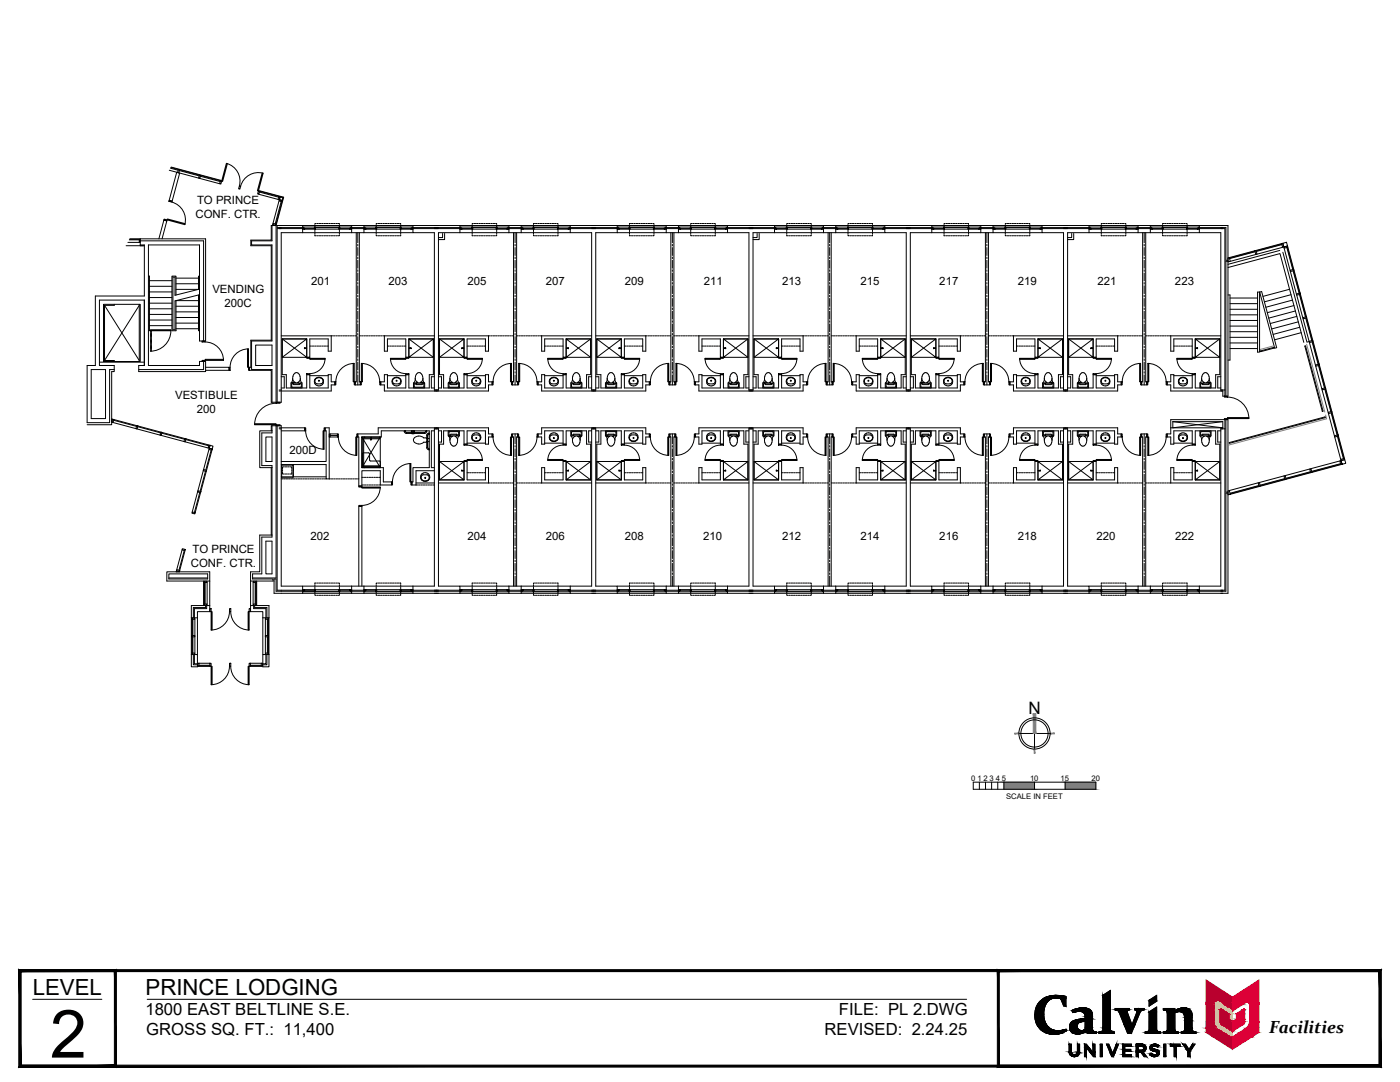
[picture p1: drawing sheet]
<svg xmlns="http://www.w3.org/2000/svg" width="279mm" height="216mm" viewBox="0 0 279 216" stroke-linecap="round" stroke-linejoin="round" font-family="sans-serif">
<defs><g id="words">
<text font-size="13.3" x="10" y="211">2</text>
<g font-size="4.4">
<text x="6.5" y="198.5">LEVEL</text>
<text x="29" y="198.5">PRINCE LODGING</text>
</g>
<text font-size="3.5" x="253.3" y="206.2">Facilities</text>
<text font-size="3.4" x="205.2" y="142.4">N</text>
<g font-size="3.3">
<text x="29" y="202.5">1800 EAST BELTLINE S.E.</text>
<text x="167.4" y="202.5">FILE: PL 2.DWG</text>
<text x="29.2" y="206.6">GROSS SQ. FT.: 11,400</text>
<text x="164.6" y="206.6">REVISED: 2.24.25</text>
</g>
<g font-size="2.3">
<text x="39.3" y="40.8">TO PRINCE</text>
<text x="39" y="43.6">CONF. CTR.</text>
<text x="42.4" y="58.4">VENDING</text>
<text x="62.1" y="56.8">201</text>
<text x="77.5" y="56.8">203</text>
<text x="93.3" y="56.8">205</text>
<text x="108.9" y="56.8">207</text>
<text x="124.7" y="56.8">209</text>
<text x="140.5" y="56.9">211</text>
<text x="156.1" y="56.8">213</text>
<text x="171.7" y="56.8">215</text>
<text x="187.5" y="56.9">217</text>
<text x="203.1" y="56.8">219</text>
<text x="219" y="56.9">221</text>
<text x="234.5" y="56.8">223</text>
<text x="44.8" y="61.2">200C</text>
<text x="34.9" y="79.7">VESTIBULE</text>
<text x="39.3" y="82.4">200</text>
<text x="57.8" y="90.5">200D</text>
<text x="61.9" y="107.8">202</text>
<text x="93.3" y="107.8">204</text>
<text x="108.9" y="107.8">206</text>
<text x="124.7" y="107.8">208</text>
<text x="140.3" y="107.8">210</text>
<text x="156.1" y="107.8">212</text>
<text x="171.7" y="107.8">214</text>
<text x="187.5" y="107.8">216</text>
<text x="203.1" y="107.8">218</text>
<text x="218.9" y="107.8">220</text>
<text x="234.5" y="107.8">222</text>
<text x="38.1" y="113.2">CONF. CTR.</text>
<text x="38.4" y="110.4">TO PRINCE</text>
</g>
<g font-size="1.5">
<text x="193.8" y="155.8">0</text>
<text x="195.1" y="155.8">1</text>
<text x="196.3" y="155.8">2</text>
<text x="197.5" y="155.8">3</text>
<text x="198.7" y="155.8">4</text>
<text x="199.9" y="155.8">5</text>
<text x="205.6" y="155.8">10</text>
<text x="211.7" y="155.8">15</text>
<text x="217.9" y="155.8">20</text>
<text x="200.8" y="159.4">SCALE IN FEET</text>
</g>
</g></defs>
<!-- layer: 0 -->
<g fill="none" stroke="#000" stroke-width=".2">
<path d="M194.2 156.1h24.5v1.4h-24.5zM195.5 156.1v1.4M196.7 156.1v1.4M197.9 156.1v1.4M199.1 156.1v1.4M200.4 156.1v1.4M203.3 146.4h6.3M206.5 146.4v3.1M206.5 156.1v1.4M212.6 156.1v1.4"/>
<circle cx="206.5" cy="146.4" r="3.1"/>
<circle cx="206.5" cy="146.4" r="2.71"/>
</g>
<g fill="#808080" stroke="#808080" stroke-width=".2">
<path d="M206.2 142.4v4h.5zM206.2 142.4h.5v4z"/>
<path d="M209.6 146.3v.1l.8-.1zM209.6 146.4l.8-.1v.1z"/>
<path d="M206.4 149.5l.1 .8v-.8zM206.4 149.5l.1 .8h-.1z"/>
<path d="M202.5 146.4h.8v-.1zM202.5 146.3h.8l-.8 .1z"/>
<path d="M212.6 156.1l6.1 1.4v-1.4zM212.6 156.1l6.1 1.4h-6.1z"/>
<path d="M200.4 156.1l6.1 1.4v-1.4zM200.4 156.1l6.1 1.4h-6.1z"/>
</g>
<!-- layer: Aflst -->
<g fill="none" stroke="#000" stroke-width=".2">
<path d="M34.2 33.3l9.8 2.7v.1M51.8 38.2l4.8 1.1-1.5 5.7M25.2 49h3.6M25.9 47.7h2.1M29.6 55.1h.2v10.9h-.2M29.8 59.4h4.5M29.8 58.3h4.5M29.8 57.1h4.5M29.8 56h4.5M35.1 58.9v-3.8h-.8v10.9h.8v-6h4.5M35.1 56.6h4.5M35.1 55.5h4.5"/>
<path d="M39.6 58.9v7.1h.2M39.8 55.1h-.2v2.6h-4.5M39.8 57.7l-4.9 1.2v-3.6h-.4v10.5h.4v-5.8l4.9-1.2M245.1 53.4l10.3-2.8 4.8 17.7M245.1 58.9h.4v13h-.4M245.5 59.5h5.5M251 58.3h.4v12h-.4zM251.4 58.3l.4-.1 3 11.2-.4 .1zM255.4 50l-10.3 2.7M256 50.3l4.8 17.9M257.4 57.7l-5.3 1.4M257.7 58.8l-5.4 1.4"/>
<path d="M257.9 59.9l-5.3 1.4M19.8 72.3h9M20.7 60.7h7.3v11.4h-7.3zM20.9 60.9v11h1.9v.2M20.9 60.9l6.9 11M22.8 60.7v.2h-1.9M27.8 60.9l-6.9 11M27.8 60.7v11.4M29.8 63.9h4.5M29.8 61.6h4.5M29.8 60.5h4.5M29.8 62.7h4.5"/>
<path d="M29.8 65h4.5M30 65.8h4.1v.2h-4.1zM30 70h.2M30 66.1h.2M30 66.2v.1M30 66.4v.2M30 66.6v.2M30 66.9v.1M30 67.1v.2M30 67.4v.1M30 67.6v.2M30 67.8v.2"/>
<path d="M30 68.1v.1M30 68.3v.2M30 68.5v.2M30 68.8v.2M30 69v.2M30 69.3v.1M30 69.5v.2M30 69.7v.2M30.2 66.2v.1M30.2 66.4v.2M30.2 66.6v.2M30.2 66.9v.1"/>
<path d="M30.2 67.1v.2M30.2 67.4v.1M30.2 67.6v.2M30.2 67.8v.2M30.2 68.1v.1M30.2 68.3v.2M30.2 68.5v.2M30.2 68.8v.2M30.2 69v.2M30.2 69.3v.1M30.2 69.5v.2M30.2 69.7v.2"/>
<path d="M34.1 66a4.1 4.1 0 0 1-4.1 4.1M35.1 61.1h4.5M35.1 62.2h4.5M35.1 63.4h4.5M35.1 64.5h4.5M35.1 65.6h4.5M245.5 66.2h5.5M245.5 67.3h5.5M245.5 68.4h5.5M245.5 69.6h5.5M245.5 65.1h5.5M245.5 63.9h5.5"/>
<path d="M245.5 62.8h5.5M245.5 61.7h5.5M245.5 60.6h5.5M254.1 69.3l.1 .2-2.6 .7v-.2M254.1 69.3l-2.5 .7M258.2 61l-5.3 1.4M258.5 62.1l-5.3 1.4M258.8 63.1l-5.3 1.5M259.1 64.2l-5.3 1.4M259.4 65.3l-5.3 1.4M259.7 66.4l-5.3 1.4M260.4 69l.2 .1 3.4 13z"/>
<path d="M261.2 68.2l-.4 .1M234.1 84.1l9.9 1.3M244 84.1l-9.9 1.3M245.3 88.3l19.2-5.1-19.1 5.2zM40.6 115.9v4.9M51.2 115.9v4.9M38.2 123.3v7.3M39.4 123.3v7.3M52.5 123.3v7.3M53.7 123.3v7.3"/>
</g>
<!-- layer: Awa -->
<g fill="none" stroke="#000" stroke-width=".2">
<path d="M55.1 45h-.8v3.1h-4.1v.8h4.1v19.1h-4.1v5.7h4.1v6.6h1.8v-33.9h4.3v-1.4h-5.1M70.2 45h2.4v1.4h-2.4zM82.4 45h9.4v1.4h-4.3v31.4h-.8v-31.4h-4.3zM101.6 45h2.4v1.4h-2.4zM113.8 45h9.4v1.4h-4.3v31.4h-.8v-31.4h-4.3zM133 45h2.4v1.4h-2.4zM145.2 45h9.4v1.4h-4.3v31.4h-.8v-31.4h-4.3zM164.3 45h2.5v1.4h-2.5zM176.6 45h9.4v1.4h-4.3v31.4h-.8v-31.4h-4.3zM195.7 45h2.5v1.4h-2.5zM208 45h9.3v1.4h-4.2v31.4h-.9v-31.4h-4.2zM227.1 45h2.5v1.4h-2.5z"/>
<path d="M18.2 73.7h2.9v9.8h-2.9zM51 68.9h3.3v4h-3.3zM55.7 77.8h.4M244.5 77.8h-.9v-31.4h-4.2v-1.4h5.7v34h-.4M17.4 84.3v-11.4h1.6v-13.8h9.8v-10.2h-.8v-1.2h13v20.3h-1.2v-19.1h-10.2v24h10.2v-.8h1.2v2h-13.3v-1.2h1.1v-13h-9v13h3v1.2h-.5v10.7h-4.9M53.1 87.2h1.2v4.9h-1.2zM55.7 85.6h.4v31.4h4.3v1.4h-5.7v-2.5M56.1 85.6v-.6h-1.8v1h-2.5v7.3h2.5v13.5h-2.5v7.3h-1.8v1.8h4.5M86.7 85.6h.8v31.4h4.3v1.4h-9.4v-1.4h4.3zM118.1 85.6h.8v31.4h4.3v1.4h-9.4v-1.4h4.3zM149.5 85.6h.8v31.4h4.3v1.4h-9.4v-1.4h4.3zM180.9 85.6h.8v31.4h4.3v1.4h-9.4v-1.4h4.3z"/>
<path d="M212.2 85.6h.9v31.4h4.2v1.4h-9.3v-1.4h4.2zM244.7 83.7h.4v34.7h-5.7v-1.4h4.2v-31.4h.9M33.3 114.1h8.6v1.8h-8.6zM53.1 108h1.2v6.5h-1.2zM70.2 117h2.4v1.4h-2.4zM101.6 117h2.4v1.4h-2.4zM133 117h2.4v1.4h-2.4zM164.3 117h2.5v1.4h-2.5zM195.7 117h2.5v1.4h-2.5zM227.1 117h2.5v1.4h-2.5zM38.6 130.6h-.4v2.5h1.2v-.4M41 120.8h-2.8v2.5h.4"/>
<path d="M50.8 120.8h2.9v2.5h-.4M53.3 130.6h.4v2.5h-1.2v-.4"/>
</g>
<!-- layer: AWA142 -->
<g fill="none" stroke="#000" stroke-width=".2">
<path d="M28 48.1h12.6v19.9M55.1 45v35.3M55.3 45v.4h5.1M60.4 45.6h-5.1v34.7M70.2 45.4h2.4M70.2 45.6h2.4M82.4 45.4h9.4M82.4 45.6h9.4M101.6 45.4h2.4M101.6 45.6h2.4M113.8 45.4h9.4M113.8 45.6h9.4"/>
<path d="M133 45.4h2.4M133 45.6h2.4M145.2 45.4h9.4M145.2 45.6h9.4M164.3 45.4h2.5M164.3 45.6h2.5M176.6 45.4h9.4M176.6 45.6h9.4M195.7 45.4h2.5M195.7 45.6h2.5M208 45.4h9.3M208 45.6h9.3"/>
<path d="M227.1 45.4h2.5M227.1 45.6h2.5M239.4 45.4h5.3v6.5h.4M239.4 45.6h5.1v32.2M245.1 52.1h-.4v26.9M22.8 73.7h-.9v10.6h-4.5M40.6 72.1v1.6h-12.9M54.3 86v.4h-2.1v6.5h2.1v.4M55.1 85v30.3h-4.7M55.3 85v32.8h5.1M244.5 85.6v32.2h-5.1M244.7 83.7v14.5h.4"/>
<path d="M245.1 98.4h-.4v19.6h-5.3M33.7 114.5h7.7v1h-7.7zM33.7 115.3h7.7M54.3 106.8v.4h-2.1v7.3h-1.8v1h4.1v.4M54.7 115.9v-.4h.4v2.5h5.3M70.2 117.8h2.4M70.2 118h2.4M82.4 117.8h9.4M82.4 118h9.4M101.6 117.8h2.4M101.6 118h2.4M113.8 117.8h9.4"/>
<path d="M113.8 118h9.4M133 117.8h2.4M133 118h2.4M145.2 117.8h9.4M145.2 118h9.4M164.3 117.8h2.5M164.3 118h2.5M176.6 117.8h9.4M176.6 118h9.4M195.7 117.8h2.5M195.7 118h2.5M208 117.8h9.3"/>
<path d="M208 118h9.3M227.1 117.8h2.5M227.1 118h2.5M38.6 130.6v2.1h.8M41 120.8v.4h-2.4v2.1M50.8 120.8v.4h2.5v2.1M53.3 130.6v2.1h-.8"/>
</g>
<!-- layer: ADOFR -->
<g fill="none" stroke="#000" stroke-width=".2">
<path d="M33.8 40l.6 .1-.1 .2-.6-.1zM55.9 39.3l.6 .1-.2 .6-.6-.1zM27.8 47.8h.2v.6h-.2zM32.8 43.7l.5 .2v.2l-.6-.2zM60.4 45.3h.2v.4h-.2zM60.6 45.5h.2v.2h-.2zM62.7 45.5h.2v.2h-.2zM62.7 45.3h.2v.2h-.2zM67.6 45.5h.2v.2h-.2zM67.6 45.3h.2v.2h-.2zM69.8 45.5h.2v.2h-.2zM70 45.3h.2v.4h-.2z"/>
<path d="M72.6 45.3h.2v.4h-.2zM72.8 45.5h.2v.2h-.2zM75 45.3h.2v.2h-.2zM75 45.5h.2v.2h-.2zM79.9 45.3h.2v.2h-.2zM79.9 45.5h.2v.2h-.2zM82 45.5h.2v.2h-.2zM82.2 45.3h.2v.4h-.2zM91.8 45.3h.2v.4h-.2zM92 45.5h.2v.2h-.2zM94.1 45.5h.2v.2h-.2zM94.1 45.3h.2v.2h-.2z"/>
<path d="M99 45.5h.2v.2h-.2zM99 45.3h.2v.2h-.2zM101.2 45.5h.2v.2h-.2zM101.4 45.3h.2v.4h-.2zM104 45.3h.2v.4h-.2zM104.2 45.5h.2v.2h-.2zM106.4 45.3h.2v.2h-.2zM106.4 45.5h.2v.2h-.2zM111.3 45.3h.2v.2h-.2zM111.3 45.5h.2v.2h-.2zM113.4 45.5h.2v.2h-.2zM113.6 45.3h.2v.4h-.2z"/>
<path d="M123.2 45.3h.2v.4h-.2zM123.4 45.5h.2v.2h-.2zM125.5 45.5h.2v.2h-.2zM125.5 45.3h.2v.2h-.2zM130.4 45.5h.2v.2h-.2zM130.4 45.3h.2v.2h-.2zM132.6 45.5h.2v.2h-.2zM132.8 45.3h.2v.4h-.2zM135.4 45.3h.2v.4h-.2zM135.6 45.5h.2v.2h-.2zM137.8 45.3h.2v.2h-.2zM137.8 45.5h.2v.2h-.2z"/>
<path d="M142.6 45.3h.2v.2h-.2zM142.6 45.5h.2v.2h-.2zM144.8 45.5h.2v.2h-.2zM145 45.3h.2v.4h-.2zM154.6 45.3h.2v.4h-.2zM154.8 45.5h.2v.2h-.2zM156.9 45.5h.2v.2h-.2zM156.9 45.3h.2v.2h-.2zM161.8 45.5h.2v.2h-.2zM161.8 45.3h.2v.2h-.2zM163.9 45.5h.2v.2h-.2zM164.1 45.3h.2v.4h-.2z"/>
<path d="M166.8 45.3h.2v.4h-.2zM167 45.5h.2v.2h-.2zM169.1 45.3h.2v.2h-.2zM169.1 45.5h.2v.2h-.2zM174 45.3h.2v.2h-.2zM174 45.5h.2v.2h-.2zM176.2 45.5h.2v.2h-.2zM176.4 45.3h.2v.4h-.2zM186 45.3h.2v.4h-.2zM186.2 45.5h.2v.2h-.2zM188.3 45.5h.2v.2h-.2zM188.3 45.3h.2v.2h-.2z"/>
<path d="M193.2 45.5h.2v.2h-.2zM193.2 45.3h.2v.2h-.2zM195.3 45.5h.2v.2h-.2zM195.5 45.3h.2v.4h-.2zM198.2 45.3h.2v.4h-.2zM198.4 45.5h.2v.2h-.2zM200.5 45.3h.2v.2h-.2zM200.5 45.5h.2v.2h-.2zM205.4 45.3h.2v.2h-.2zM205.4 45.5h.2v.2h-.2zM207.6 45.5h.2v.2h-.2zM207.8 45.3h.2v.4h-.2z"/>
<path d="M217.3 45.3h.3v.4h-.3zM217.6 45.5h.2v.2h-.2zM219.7 45.5h.2v.2h-.2zM219.7 45.3h.2v.2h-.2zM224.6 45.5h.2v.2h-.2zM224.6 45.3h.2v.2h-.2zM226.7 45.5h.2v.2h-.2zM226.9 45.3h.2v.4h-.2zM229.6 45.3h.2v.4h-.2zM229.8 45.5h.2v.2h-.2zM231.9 45.3h.2v.2h-.2zM231.9 45.5h.2v.2h-.2z"/>
<path d="M236.8 45.3h.2v.2h-.2zM236.8 45.5h.2v.2h-.2zM239 45.5h.2v.2h-.2zM239.2 45.3h.2v.4h-.2zM245.1 51.5l.2-.1 .2 .7-.4 .2zM250.4 50h.3l.2 .7-.3 .1zM255.8 48.6l.2-.1 .2 .8-.2 .1zM256 48.5l.8-.2 .2 .8-.8 .2zM256.2 49.3l.8-.2v.2l-.7 .2zM257.5 53.9l.7-.2 .1 .3-.8 .2zM258.7 58.7l.8-.2v.2l-.7 .2zM40.3 71.9h.6v.2h-.6z"/>
<path d="M40.3 68h.6v.2h-.6zM45.7 73.3h.2v.6h-.2zM49.6 73.3h.2v.6h-.2zM61.2 74.6h.6v.2h-.6zM61.2 71.3h.6v.2h-.6zM66.8 76.2h.2v.6h-.2zM70.7 76.2h.2v.6h-.2zM71.9 76.2h.2v.6h-.2zM75.8 76.2h.2v.6h-.2zM81 71.3h.6v.2h-.6zM81 74.6h.6v.2h-.6zM92.6 74.6h.6v.2h-.6z"/>
<path d="M92.6 71.3h.6v.2h-.6zM98.2 76.2h.2v.6h-.2zM102.1 76.2h.2v.6h-.2zM103.3 76.2h.2v.6h-.2zM107.2 76.2h.2v.6h-.2zM112.4 71.3h.6v.2h-.6zM112.4 74.6h.6v.2h-.6zM124 74.6h.6v.2h-.6zM124 71.3h.6v.2h-.6zM129.6 76.2h.2v.6h-.2zM133.5 76.2h.2v.6h-.2zM134.7 76.2h.2v.6h-.2z"/>
<path d="M138.6 76.2h.2v.6h-.2zM143.8 71.3h.6v.2h-.6zM143.8 74.6h.6v.2h-.6zM155.4 74.6h.6v.2h-.6zM155.4 71.3h.6v.2h-.6zM161 76.2h.2v.6h-.2zM164.9 76.2h.2v.6h-.2zM166.1 76.2h.2v.6h-.2zM170 76.2h.2v.6h-.2zM175.2 71.3h.6v.2h-.6zM175.2 74.6h.6v.2h-.6zM186.8 74.6h.6v.2h-.6z"/>
<path d="M186.8 71.3h.6v.2h-.6zM192.4 76.2h.2v.6h-.2zM196.2 76.2h.2v.6h-.2zM197.5 76.2h.2v.6h-.2zM201.3 76.2h.2v.6h-.2zM206.5 71.3h.6v.2h-.6zM206.5 74.6h.6v.2h-.6zM218.2 74.6h.6v.2h-.6zM218.2 71.3h.6v.2h-.6zM223.8 76.2h.2v.6h-.2zM227.6 76.2h.2v.6h-.2zM228.9 76.2h.2v.6h-.2z"/>
<path d="M232.7 76.2h.2v.6h-.2zM237.9 71.3h.6v.2h-.6zM237.9 74.6h.6v.2h-.6zM244.3 79h.7v.2h-.7zM260 63.4l.7-.2 .1 .2-.7 .2zM261.3 68.1l.7-.2 .1 .3-.8 .2zM262.5 72.8l.8-.2v.3l-.7 .2zM263.8 77.6l.7-.2 .1 .2-.7 .2zM22.3 83.6l.2 .1M22.3 84.2h.1M41.9 88.9l.6 .1-.1 .6-.6-.1zM55.1 80.3h.8v.2h-.8z"/>
<path d="M55.1 84.8h.8v.2h-.8zM60.8 85.4h.2v.6h-.2zM64.7 85.4h.2v.6h-.2zM67.3 86.6h.2v.6h-.2zM71.2 86.6h.2v.6h-.2zM71.6 97h.6v.2h-.6zM78.1 96.2h.2v.6h-.2zM82 96.2h.2v.6h-.2zM92.6 91.9h.6v.2h-.6zM92.6 88.6h.6v.2h-.6zM98.2 86.6h.2v.6h-.2zM102.1 86.6h.2v.6h-.2z"/>
<path d="M103.3 86.6h.2v.6h-.2zM107.2 86.6h.2v.6h-.2zM112.4 88.6h.6v.2h-.6zM112.4 91.9h.6v.2h-.6zM124 91.9h.6v.2h-.6zM124 88.6h.6v.2h-.6zM129.6 86.6h.2v.6h-.2zM133.5 86.6h.2v.6h-.2zM134.7 86.6h.2v.6h-.2zM138.6 86.6h.2v.6h-.2zM143.8 88.6h.6v.2h-.6zM143.8 91.9h.6v.2h-.6z"/>
<path d="M155.4 91.9h.6v.2h-.6zM155.4 88.6h.6v.2h-.6zM161 86.6h.2v.6h-.2zM164.9 86.6h.2v.6h-.2zM166.1 86.6h.2v.6h-.2zM170 86.6h.2v.6h-.2zM175.2 88.6h.6v.2h-.6zM175.2 91.9h.6v.2h-.6zM186.8 91.9h.6v.2h-.6zM186.8 88.6h.6v.2h-.6zM192.4 86.6h.2v.6h-.2zM196.2 86.6h.2v.6h-.2z"/>
<path d="M197.5 86.6h.2v.6h-.2zM201.3 86.6h.2v.6h-.2zM206.5 88.6h.6v.2h-.6zM206.5 91.9h.6v.2h-.6zM218.2 91.9h.6v.2h-.6zM218.2 88.6h.6v.2h-.6zM223.8 86.6h.2v.6h-.2zM227.6 86.6h.2v.6h-.2zM228.9 86.6h.2v.6h-.2zM232.7 86.6h.2v.6h-.2zM237.9 88.6h.6v.2h-.6zM237.9 91.9h.6v.2h-.6z"/>
<path d="M244.3 83.5h.7v.2h-.7zM245.1 98l.2-.1 .2 .7-.4 .1zM251.1 96.3h.2l.2 .7-.2 .1zM256.2 95l.3-.1 .2 .7-.3 .1zM261.4 93.6l.2-.1 .2 .8h-.2zM265.1 82.3l.7-.2 .1 .2-.8 .2zM266.3 87l.7-.2 .1 .2-.7 .2zM267.4 92l.2 .7 .2-.1-.2-.7 .8-.2 .2 .7-.8 .2-.2-.7zM267.6 91.7l.7-.2 .1 .2-.8 .2zM40.7 116h.6v.2h-.6zM50.5 116h.6v.2h-.6zM60.4 117.7h.2v.4h-.2z"/>
<path d="M60.6 117.7h.2v.2h-.2zM62.7 117.7h.2v.2h-.2zM62.7 117.9h.2v.2h-.2zM67.6 117.7h.2v.2h-.2zM67.6 117.9h.2v.2h-.2zM69.8 117.7h.2v.2h-.2zM70 117.7h.2v.4h-.2zM71.6 100.8h.6v.3h-.6zM72.6 117.7h.2v.4h-.2zM72.8 117.7h.2v.2h-.2zM75 117.9h.2v.2h-.2zM75 117.7h.2v.2h-.2z"/>
<path d="M79.9 117.9h.2v.2h-.2zM79.9 117.7h.2v.2h-.2zM82 117.7h.2v.2h-.2zM82.2 117.7h.2v.4h-.2zM91.8 117.7h.2v.4h-.2zM92 117.7h.2v.2h-.2zM94.1 117.9h.2v.2h-.2zM94.1 117.7h.2v.2h-.2zM99 117.9h.2v.2h-.2zM99 117.7h.2v.2h-.2zM101.2 117.7h.2v.2h-.2zM101.4 117.7h.2v.4h-.2z"/>
<path d="M104 117.7h.2v.4h-.2zM104.2 117.7h.2v.2h-.2zM106.4 117.7h.2v.2h-.2zM106.4 117.9h.2v.2h-.2zM111.3 117.7h.2v.2h-.2zM111.3 117.9h.2v.2h-.2zM113.4 117.7h.2v.2h-.2zM113.6 117.7h.2v.4h-.2zM123.2 117.7h.2v.4h-.2zM123.4 117.7h.2v.2h-.2zM125.5 117.9h.2v.2h-.2zM125.5 117.7h.2v.2h-.2z"/>
<path d="M130.4 117.9h.2v.2h-.2zM130.4 117.7h.2v.2h-.2zM132.6 117.7h.2v.2h-.2zM132.8 117.7h.2v.4h-.2zM135.4 117.7h.2v.4h-.2zM135.6 117.7h.2v.2h-.2zM137.8 117.7h.2v.2h-.2zM137.8 117.9h.2v.2h-.2zM142.6 117.7h.2v.2h-.2zM142.6 117.9h.2v.2h-.2zM144.8 117.7h.2v.2h-.2zM145 117.7h.2v.4h-.2z"/>
<path d="M154.6 117.7h.2v.4h-.2zM154.8 117.7h.2v.2h-.2zM156.9 117.9h.2v.2h-.2zM156.9 117.7h.2v.2h-.2zM161.8 117.9h.2v.2h-.2zM161.8 117.7h.2v.2h-.2zM163.9 117.7h.2v.2h-.2zM164.1 117.7h.2v.4h-.2zM166.8 117.7h.2v.4h-.2zM167 117.7h.2v.2h-.2zM169.1 117.7h.2v.2h-.2zM169.1 117.9h.2v.2h-.2z"/>
<path d="M174 117.7h.2v.2h-.2zM174 117.9h.2v.2h-.2zM176.2 117.7h.2v.2h-.2zM176.4 117.7h.2v.4h-.2zM186 117.7h.2v.4h-.2zM186.2 117.7h.2v.2h-.2zM188.3 117.9h.2v.2h-.2zM188.3 117.7h.2v.2h-.2zM193.2 117.9h.2v.2h-.2zM193.2 117.7h.2v.2h-.2zM195.3 117.7h.2v.2h-.2zM195.5 117.7h.2v.4h-.2z"/>
<path d="M198.2 117.7h.2v.4h-.2zM198.4 117.7h.2v.2h-.2zM200.5 117.7h.2v.2h-.2zM200.5 117.9h.2v.2h-.2zM205.4 117.7h.2v.2h-.2zM205.4 117.9h.2v.2h-.2zM207.6 117.7h.2v.2h-.2zM207.8 117.7h.2v.4h-.2zM217.3 117.7h.3v.4h-.3zM217.6 117.7h.2v.2h-.2zM219.7 117.9h.2v.2h-.2zM219.7 117.7h.2v.2h-.2z"/>
<path d="M224.6 117.9h.2v.2h-.2zM224.6 117.7h.2v.2h-.2zM226.7 117.7h.2v.2h-.2zM226.9 117.7h.2v.4h-.2zM229.6 117.7h.2v.4h-.2zM229.8 117.7h.2v.2h-.2zM231.9 117.7h.2v.2h-.2zM231.9 117.9h.2v.2h-.2zM236.8 117.7h.2v.2h-.2zM236.8 117.9h.2v.2h-.2zM239 117.7h.2v.2h-.2zM239.2 117.7h.2v.4h-.2z"/>
<path d="M39.5 132.3h.2v.7h-.2zM40.7 120.5h.6v.3h-.6zM41.9 132.3h.2v.7h-.2zM41.9 121.4h.2v.6h-.2zM45.8 132.3h.3v.7h-.3zM45.8 121.4h.3v.6h-.3zM49.7 132.3h.3v.7h-.3zM49.7 121.4h.3v.6h-.3zM50.5 120.5h.6v.3h-.6zM52.1 132.3h.3v.7h-.3z"/>
</g>
<!-- layer: Ado -->
<g fill="none" stroke="#000" stroke-width=".2">
<path d="M45.2 32.6h.2l-1 3.6-.2-.1zM52.3 34.5l.2 .1-.9 3.5h-.2zM33.4 43.7l3.5 .9v.2l-3.6-.9zM40.9 71.7h3.7v.2h-3.7zM49.4 69.6h.2v3.7h-.2zM61.8 71.5h3.1v.2h-3.1zM70.5 72.5h.2v3.7h-.2zM72.1 72.5h.2v3.7h-.2zM77.9 71.5h3.1v.2h-3.1zM93.2 71.5h3.1v.2h-3.1zM101.9 72.5h.2v3.7h-.2zM103.5 72.5h.2v3.7h-.2z"/>
<path d="M109.3 71.5h3.1v.2h-3.1zM124.6 71.5h3.1v.2h-3.1zM133.3 72.5h.2v3.7h-.2zM134.9 72.5h.2v3.7h-.2zM140.7 71.5h3.1v.2h-3.1zM156 71.5h3v.2h-3zM164.7 72.5h.2v3.7h-.2zM166.3 72.5h.2v3.7h-.2zM172.1 71.5h3.1v.2h-3.1zM187.4 71.5h3v.2h-3zM196 72.5h.2v3.7h-.2zM197.7 72.5h.2v3.7h-.2z"/>
<path d="M203.5 71.5h3v.2h-3zM218.8 71.5h3v.2h-3zM227.4 72.5h.2v3.7h-.2zM229.1 72.5h.2v3.7h-.2zM234.9 71.5h3v.2h-3zM50.8 84.6h4.3v.2h-4.3zM64.5 86h.2v3.6h-.2zM71 87.2h.2v3.7h-.2zM72.2 97.2h3.7v.2h-3.7zM81.8 92.5h.2v3.7h-.2zM93.2 91.7h3.1v.2h-3.1zM101.9 87.2h.2v3.7h-.2z"/>
<path d="M103.5 87.2h.2v3.7h-.2zM109.3 91.7h3.1v.2h-3.1zM124.6 91.7h3.1v.2h-3.1zM133.3 87.2h.2v3.7h-.2zM134.9 87.2h.2v3.7h-.2zM140.7 91.7h3.1v.2h-3.1zM156 91.7h3v.2h-3zM164.7 87.2h.2v3.7h-.2zM166.3 87.2h.2v3.7h-.2zM172.1 91.7h3.1v.2h-3.1zM187.4 91.7h3v.2h-3zM196 87.2h.2v3.7h-.2z"/>
<path d="M197.7 87.2h.2v3.7h-.2zM203.5 91.7h3v.2h-3zM218.8 91.7h3v.2h-3zM227.4 87.2h.2v3.7h-.2zM229.1 87.2h.2v3.7h-.2zM234.9 91.7h3v.2h-3zM245 83.3h4.2v.2h-4.2zM42.1 133h.2v3.6h-.2zM42.1 122h.2v3.7h-.2zM49.5 133h.2v3.6h-.2zM49.5 122h.2v3.7h-.2z"/>
</g>
<!-- layer: adosw -->
<g fill="none" stroke="#000" stroke-width=".2">
<path d="M45.2 32.6a3.7 3.7 0 0 1 2.6 4.5M52.5 34.6a3.7 3.7 0 0 0-4.5 2.6M34.3 40.3a3.7 3.7 0 0 1 2.6 4.5M40.9 68.2a3.7 3.7 0 0 1 3.7 3.7M49.6 69.6a3.7 3.7 0 0 0-3.7 3.7M64.9 71.5a3.1 3.1 0 0 1-3.1 3M70.7 72.5a3.7 3.7 0 0 0-3.7 3.7M72.1 72.5a3.7 3.7 0 0 1 3.7 3.7M77.9 71.5a3.1 3.1 0 0 0 3.1 3M96.3 71.5a3.1 3.1 0 0 1-3.1 3M102.1 72.5a3.7 3.7 0 0 0-3.7 3.7M103.5 72.5a3.7 3.7 0 0 1 3.7 3.7"/>
<path d="M109.3 71.5a3.1 3.1 0 0 0 3.1 3M127.7 71.5a3.1 3.1 0 0 1-3.1 3M133.5 72.5a3.7 3.7 0 0 0-3.7 3.7M134.9 72.5a3.7 3.7 0 0 1 3.7 3.7M140.7 71.5a3.1 3.1 0 0 0 3.1 3M159 71.5a3.1 3.1 0 0 1-3 3M164.9 72.5a3.7 3.7 0 0 0-3.7 3.7M166.3 72.5a3.7 3.7 0 0 1 3.6 3.7M172.1 71.5a3.1 3.1 0 0 0 3 3M190.4 71.5a3.1 3.1 0 0 1-3 3M196.2 72.5a3.7 3.7 0 0 0-3.6 3.7M197.7 72.5a3.7 3.7 0 0 1 3.6 3.7"/>
<path d="M203.5 71.5a3.1 3.1 0 0 0 3 3M221.8 71.5a3.1 3.1 0 0 1-3 3M227.6 72.5a3.7 3.7 0 0 0-3.6 3.7M229.1 72.5a3.7 3.7 0 0 1 3.6 3.7M234.9 71.5a3.1 3.1 0 0 0 3 3M245 79.2a4.3 4.3 0 0 1 4.2 4.3M55.1 80.5a4.3 4.3 0 0 0-4.3 4.2M61 86a3.7 3.7 0 0 0 3.7 3.6M67.5 87.2a3.7 3.7 0 0 0 3.7 3.7M75.9 97.2a3.7 3.7 0 0 1-3.7 3.6M82 92.5a3.7 3.7 0 0 0-3.7 3.7M93.2 88.8a3.1 3.1 0 0 1 3.1 3.1"/>
<path d="M98.4 87.2a3.7 3.7 0 0 0 3.7 3.7M107.2 87.2a3.7 3.7 0 0 1-3.7 3.7M112.4 88.8a3.1 3.1 0 0 0-3.1 3.1M124.6 88.8a3.1 3.1 0 0 1 3.1 3.1M129.8 87.2a3.7 3.7 0 0 0 3.7 3.7M138.6 87.2a3.7 3.7 0 0 1-3.7 3.7M143.8 88.8a3.1 3.1 0 0 0-3.1 3.1M156 88.8a3.1 3.1 0 0 1 3 3.1M161.2 87.2a3.7 3.7 0 0 0 3.7 3.7M169.9 87.2a3.7 3.7 0 0 1-3.6 3.7M175.1 88.8a3.1 3.1 0 0 0-3 3.1M187.4 88.8a3.1 3.1 0 0 1 3 3.1"/>
<path d="M192.6 87.2a3.7 3.7 0 0 0 3.6 3.7M201.3 87.2a3.7 3.7 0 0 1-3.6 3.7M206.5 88.8a3.1 3.1 0 0 0-3 3.1M218.8 88.8a3.1 3.1 0 0 1 3 3.1M224 87.2a3.7 3.7 0 0 0 3.6 3.7M232.7 87.2a3.7 3.7 0 0 1-3.6 3.7M237.9 88.8a3.1 3.1 0 0 0-3 3.1M45.8 133a3.7 3.7 0 0 1-3.7 3.6M45.8 122a3.7 3.7 0 0 1-3.7 3.7M46 133a3.7 3.7 0 0 0 3.7 3.6M46 122a3.7 3.7 0 0 0 3.7 3.7"/>
</g>
<!-- layer: Afloh -->
<g fill="none" stroke="#000" stroke-width=".2">
<path d="M66.1 67h.3M66.5 67h.4M67 67h.3M67.5 67h.3M68 67h.3M68.4 67h.4M68.9 67h.3M69.4 67h.3M69.9 67h.3M70.3 67h.4M70.8 67h.3M71.7 67h.3"/>
<path d="M72.1 67h.4M72.6 67h.3M73.1 67h.3M73.6 67h.3M74.1 67h.3M74.5 67h.3M75 67h.3M75.5 67h.3M76 67h.3M76.4 67h.3M97.5 67h.3M97.9 67h.3"/>
<path d="M98.4 67h.3M98.9 67h.3M99.4 67h.3M99.8 67h.4M100.3 67h.3M100.8 67h.3M101.3 67h.3M101.7 67h.4M102.2 67h.3M103.1 67h.3M103.5 67h.4M104 67h.3"/>
<path d="M104.5 67h.3M105 67h.3M105.4 67h.4M105.9 67h.3M106.4 67h.3M106.9 67h.3M107.3 67h.4M107.8 67h.3M128.9 67h.3M129.3 67h.3M129.8 67h.3M130.3 67h.3"/>
<path d="M130.7 67h.4M131.2 67h.3M131.7 67h.3M132.2 67h.3M132.7 67h.3M133.1 67h.3M133.6 67h.3M134.5 67h.3M134.9 67h.3M135.4 67h.3M135.9 67h.3M136.4 67h.3"/>
<path d="M136.8 67h.3M137.3 67h.3M137.8 67h.3M138.3 67h.3M138.7 67h.4M139.2 67h.3M160.3 67h.2M160.7 67h.3M161.2 67h.3M161.7 67h.3M162.1 67h.4M162.6 67h.3"/>
<path d="M163.1 67h.3M163.6 67h.3M164 67h.4M164.5 67h.3M165 67h.3M165.9 67h.2M166.3 67h.3M166.8 67h.3M167.3 67h.3M167.7 67h.4M168.2 67h.3M168.7 67h.3"/>
<path d="M169.2 67h.3M169.6 67h.4M170.1 67h.3M170.6 67h.3M191.7 67h.2M192.1 67h.3M192.6 67h.3M193.1 67h.3M193.5 67h.3M194 67h.3M194.5 67h.3M195 67h.3"/>
<path d="M195.4 67h.3M195.9 67h.3M196.4 67h.3M197.3 67h.2M197.7 67h.3M198.2 67h.3M198.6 67h.4M199.1 67h.3M199.6 67h.3M200.1 67h.3M200.6 67h.3M201 67h.3"/>
<path d="M201.5 67h.3M202 67h.3M223.1 67h.2M223.5 67h.3M224 67h.3M224.4 67h.4M224.9 67h.3M225.4 67h.3M225.9 67h.3M226.3 67h.4M226.8 67h.3M227.3 67h.3"/>
<path d="M227.8 67h.2M228.7 67h.2M229.1 67h.3M229.6 67h.3M230 67h.4M230.5 67h.3M231 67h.3M231.5 67h.3M231.9 67h.4M232.4 67h.3M232.9 67h.3M233.4 67h.2"/>
<path d="M56.1 95.6h.4M56.6 95.6h.3M57.1 95.6h.3M57.6 95.6h.3M58.1 95.6h.3M58.5 95.6h.4M59 95.6h.3M59.5 95.6h.3M60 95.6h.3M60.4 95.6h.4M60.9 95.6h.3M61.4 95.6h.3"/>
<path d="M61.9 95.6h.3M62.3 95.6h.4M62.8 95.6h.3M63.3 95.6h.3M63.8 95.6h.3M64.3 95.6h.3M64.7 95.6h.4M65.7 95.6h.3M66.1 95.6h.3M66.6 95.6h.3M67.1 95.6h.3M67.5 95.6h.4"/>
<path d="M68 95.6h.3M68.5 95.6h.3M69 95.6h.3M69.4 95.6h.4M69.9 95.6h.3M70.4 95.6h.3M70.9 95.6h.3M71.4 95.6h.2M72.2 96.8h.3M72.7 96.8h.3M73.2 96.8h.3M73.7 96.8h.3"/>
<path d="M74.1 96.8h.4M74.6 96.8h.3M75.1 96.8h.3M75.6 96.8h.3M83 96.8h.4M83.5 96.8h.3M84 96.8h.3M84.5 96.8h.3M84.9 96.8h.4M85.4 96.8h.3M85.9 96.8h.3M86.4 96.8h.3"/>
<path d="M97.5 96.4h.3M97.9 96.4h.3M98.4 96.4h.3M98.9 96.4h.3M99.4 96.4h.3M99.8 96.4h.4M100.3 96.4h.3M100.8 96.4h.3M101.3 96.4h.3M101.7 96.4h.4M102.2 96.4h.3M103.1 96.4h.3"/>
<path d="M103.5 96.4h.4M104 96.4h.3M104.5 96.4h.3M105 96.4h.3M105.4 96.4h.4M105.9 96.4h.3M106.4 96.4h.3M106.9 96.4h.3M107.3 96.4h.4M107.8 96.4h.3M128.9 96.4h.3M129.3 96.4h.3"/>
<path d="M129.8 96.4h.3M130.3 96.4h.3M130.7 96.4h.4M131.2 96.4h.3M131.7 96.4h.3M132.2 96.4h.3M132.7 96.4h.3M133.1 96.4h.3M133.6 96.4h.3M134.5 96.4h.3M134.9 96.4h.3M135.4 96.4h.3"/>
<path d="M135.9 96.4h.3M136.4 96.4h.3M136.8 96.4h.3M137.3 96.4h.3M137.8 96.4h.3M138.3 96.4h.3M138.7 96.4h.4M139.2 96.4h.3M160.3 96.4h.2M160.7 96.4h.3M161.2 96.4h.3M161.7 96.4h.3"/>
<path d="M162.1 96.4h.4M162.6 96.4h.3M163.1 96.4h.3M163.6 96.4h.3M164 96.4h.4M164.5 96.4h.3M165 96.4h.3M165.9 96.4h.2M166.3 96.4h.3M166.8 96.4h.3M167.3 96.4h.3M167.7 96.4h.4"/>
<path d="M168.2 96.4h.3M168.7 96.4h.3M169.2 96.4h.3M169.6 96.4h.4M170.1 96.4h.3M170.6 96.4h.3M191.7 96.4h.2M192.1 96.4h.3M192.6 96.4h.3M193.1 96.4h.3M193.5 96.4h.3M194 96.4h.3"/>
<path d="M194.5 96.4h.3M195 96.4h.3M195.4 96.4h.3M195.9 96.4h.3M196.4 96.4h.3M197.3 96.4h.2M197.7 96.4h.3M198.2 96.4h.3M198.6 96.4h.4M199.1 96.4h.3M199.6 96.4h.3M200.1 96.4h.3"/>
<path d="M200.6 96.4h.3M201 96.4h.3M201.5 96.4h.3M202 96.4h.3M223.1 96.4h.2M223.5 96.4h.3M224 96.4h.3M224.4 96.4h.4M224.9 96.4h.3M225.4 96.4h.3M225.9 96.4h.3M226.3 96.4h.4"/>
<path d="M226.8 96.4h.3M227.3 96.4h.3M227.8 96.4h.2M228.7 96.4h.2M229.1 96.4h.3M229.6 96.4h.3M230 96.4h.4M230.5 96.4h.3M231 96.4h.3M231.5 96.4h.3M231.9 96.4h.4M232.4 96.4h.3"/>
<path d="M232.9 96.4h.3M233.4 96.4h.2"/>
</g>
<!-- layer: AWA3 -->
<g fill="none" stroke="#000" stroke-width=".2">
<path d="M35.3 34.4l.6 .1-1.5 5.6-.6-.1zM28 48.9v.1h.6M31.7 47.7l1-3.8 .6 .2-1 3.6M54.3 45h-.2v2.9h-4v1.1h4v18.9h-4v5.4h-.3v.6h4.3v6.4h.2M71.1 46.4v29.8h-.2v.6h1v-.6h-.2v-29.8M88.3 46.6v.8h-.8M88.7 46.6v1.2h-1.2M102.5 46.4v29.8h-.2v.6h1v-.6h-.2v-29.8M133.9 46.4v29.8h-.2v.6h1v-.6h-.2v-29.8M151.1 46.6v.8h-.8M151.5 46.6v1.2h-1.2M165.3 46.4v29.8h-.2v.6h1v-.6h-.2v-29.8"/>
<path d="M196.7 46.4v29.8h-.3v.6h1.1v-.6h-.2v-29.8M213.9 46.6v.8h-.8M214.3 46.6v1.2h-1.2M228 46.4v29.8h-.2v.6h1.1v-.6h-.2v-29.8M41 73.3h4.7v.6h-4.7M56.1 67h10v3.1h-.6v-2.5h-3.7v3.7h-.6v-3.7h-4.9v7.2h.8v2.6h4.1v-2.6h.6v2.6h3.7v-2.6h.6v1.4h.7v.6h-.7v1.2h-10.4M56.1 75.2h.6v2.2h-.6M86.7 67h-10v3.1h.6v-2.5h3.7v3.7h.6v-3.7h4.9v7.2h-.8v2.6h-4.1v-2.6h-.6v2.6h-3.7v-2.6h-.6v1.4h-.7v.6h.7v1.2h20.8v-1.2h.7v-.6h-.7v-1.4h-.6v2.6h-3.7v-2.6h-.6v2.6h-4.1v-2.6h-.8v-7.2h4.9v3.7h.6v-3.7h3.7v2.5h.6v-3.1h-10M86.7 75.2h-.6v2.2h.6M87.5 75.2h.6v2.2h-.6M118.1 67h-10v3.1h.6v-2.5h3.7v3.7h.6v-3.7h4.9v7.2h-.8v2.6h-4.1v-2.6h-.6v2.6h-3.7v-2.6h-.6v1.4h-.7v.6h.7v1.2h20.8v-1.2h.7v-.6h-.7v-1.4h-.6v2.6h-3.7v-2.6h-.6v2.6h-4.1v-2.6h-.8v-7.2h4.9v3.7h.6v-3.7h3.7v2.5h.6v-3.1h-10M118.1 75.2h-.6v2.2h.6"/>
<path d="M118.9 75.2h.6v2.2h-.6M149.5 67h-10v3.1h.6v-2.5h3.7v3.7h.6v-3.7h4.9v7.2h-.8v2.6h-4.1v-2.6h-.6v2.6h-3.7v-2.6h-.6v1.4h-.7v.6h.7v1.2h20.8v-1.2h.7v-.6h-.7v-1.4h-.6v2.6h-3.7v-2.6h-.6v2.6h-4.1v-2.6h-.8v-7.2h4.9v3.7h.6v-3.7h3.7v2.5h.6v-3.1h-10M149.5 75.2h-.6v2.2h.6M150.3 75.2h.6v2.2h-.6M180.9 67h-10v3.1h.6v-2.5h3.7v3.7h.6v-3.7h4.9v7.2h-.9v2.6h-4v-2.6h-.6v2.6h-3.7v-2.6h-.6v1.4h-.7v.6h.7v1.2h20.8v-1.2h.7v-.6h-.7v-1.4h-.6v2.6h-3.7v-2.6h-.6v2.6h-4.1v-2.6h-.8v-7.2h4.9v3.7h.6v-3.7h3.7v2.5h.6v-3.1h-10M180.9 75.2h-.7v2.2h.7M181.7 75.2h.6v2.2h-.6M212.2 67h-9.9v3.1h.6v-2.5h3.6v3.7h.6v-3.7h4.9v7.2h-.8v2.6h-4.1v-2.6h-.6v2.6h-3.6v-2.6h-.6v1.4h-.8v.6h.8v1.2h20.8v-1.2h.7v-.6h-.7v-1.4h-.7v2.6h-3.6v-2.6h-.6v2.6h-4.1v-2.6h-.8v-7.2h4.9v3.7h.6v-3.7h3.6v2.5h.7v-3.1h-10M212.2 75.2h-.6v2.2h.6M213.1 75.2h.6v2.2h-.6M243.6 67h-10v3.1h.7v-2.5h3.6v3.7h.6v-3.7h4.9v7.2h-.8v2.6h-4.1v-2.6h-.6v2.6h-3.6v-2.6h-.7v1.4h-.7v.6h.7v1.2h10.4v1h.5v-1.2M243.6 75.2h-.6v2.2h.6"/>
<path d="M54.1 93.3v13.5M54.3 85h-.2v1M55.7 85.4h5.1v.6h-4.7M56.1 92.1h9v-6.1h-.2v-.6h.8v10.2h-.6v-2.9h-9M86.7 93.9h-3.7v2.9h-.8v-.6h.2v-2.9h3.3v-7.3h-9.6v1.2h-3.9v6.1h4.3v2.9h1.6v.6h-2.2v-2.9h-3.7v3.1h-.6v-9.8h-.2v-.6h4.1v-1.2h22v1.2h.7v.6h-.7v1.4h-.6v-2.6h-3.7v2.6h-.6v-2.6h-4.1v2.6h-.8v7.2h4.9v-3.7h.6v3.7h3.7v-2.5h.6v3.1h-10M86.7 86h-.6v7.3h.6M87.5 86h.6v2.2h-.6M118.1 96.4h-10v-3.1h.6v2.5h3.7v-3.7h.6v3.7h4.9v-7.2h-.8v-2.6h-4.1v2.6h-.6v-2.6h-3.7v2.6h-.6v-1.4h-.7v-.6h.7v-1.2h20.8v1.2h.7v.6h-.7v1.4h-.6v-2.6h-3.7v2.6h-.6v-2.6h-4.1v2.6h-.8v7.2h4.9v-3.7h.6v3.7h3.7v-2.5h.6v3.1h-10M118.1 86h-.6v2.2h.6M118.9 86h.6v2.2h-.6M149.5 96.4h-10v-3.1h.6v2.5h3.7v-3.7h.6v3.7h4.9v-7.2h-.8v-2.6h-4.1v2.6h-.6v-2.6h-3.7v2.6h-.6v-1.4h-.7v-.6h.7v-1.2h20.8v1.2h.7v.6h-.7v1.4h-.6v-2.6h-3.7v2.6h-.6v-2.6h-4.1v2.6h-.8v7.2h4.9v-3.7h.6v3.7h3.7v-2.5h.6v3.1h-10M149.5 86h-.6v2.2h.6"/>
<path d="M150.3 86h.6v2.2h-.6M180.9 96.4h-10v-3.1h.6v2.5h3.7v-3.7h.6v3.7h4.9v-7.2h-.9v-2.6h-4v2.6h-.6v-2.6h-3.7v2.6h-.6v-1.4h-.7v-.6h.7v-1.2h20.8v1.2h.7v.6h-.7v1.4h-.6v-2.6h-3.7v2.6h-.6v-2.6h-4.1v2.6h-.8v7.2h4.9v-3.7h.6v3.7h3.7v-2.5h.6v3.1h-10M180.9 86h-.7v2.2h.7M181.7 86h.6v2.2h-.6M212.2 96.4h-9.9v-3.1h.6v2.5h3.6v-3.7h.6v3.7h4.9v-7.2h-.8v-2.6h-4.1v2.6h-.6v-2.6h-3.6v2.6h-.6v-1.4h-.8v-.6h.8v-1.2h20.8v1.2h.7v.6h-.7v1.4h-.7v-2.6h-3.6v2.6h-.6v-2.6h-4.1v2.6h-.8v7.2h4.9v-3.7h.6v3.7h3.6v-2.5h.7v3.1h-10M212.2 86h-.6v2.2h.6M213.1 86h.6v2.2h-.6M233.6 85.4h10.4v-1.3h-9.9v1.3M243.6 86h-.6v2.2h.6M244.5 85.6v-1.9h-10.9v2.9h-.7v.6h.7v1.4h.7v-2.6h3.6v2.6h.6v-2.6h4.1v2.6h.8v7.2h-4.9v-3.7h-.6v3.7h-3.6v-2.5h-.7v3.1h10M71.6 117v-15.9h.6v15.9M102.5 117v-29.8h-.2v-.6h1v.6h-.2v29.8"/>
<path d="M133.9 117v-29.8h-.2v-.6h1v.6h-.2v29.8M165.3 117v-29.8h-.2v-.6h1v.6h-.2v29.8M196.7 117v-29.8h-.3v-.6h1.1v.6h-.2v29.8M228 117v-29.8h-.2v-.6h1.1v.6h-.2v29.8M38.8 121.4h2.4v-.6h.7v1.2h-2.5v1.3h-.6zM38.8 130.6h.6v1.9h-.6zM50 120.8h.6v.6h2.5v1.9h-.6v-1.3h-2.5zM52.5 130.6h.6v1.9h-.6z"/>
</g>
<!-- layer: Sgr -->
<g fill="none" stroke="#000" stroke-width=".2">
<path d="M71.4 46.4v2M71.4 48.8v.3M71.4 49.4v1.6M71.4 51.3v.3M71.4 51.9v1.6M71.4 53.8v.4M71.4 54.5v1.6M71.4 56.4v.3M71.4 57v1.6M71.4 58.9v.3M71.4 59.6v1.5M102.8 46.4v2"/>
<path d="M102.8 48.8v.3M102.8 49.4v1.6M102.8 51.3v.3M102.8 51.9v1.6M102.8 53.8v.4M102.8 54.5v1.6M102.8 56.4v.3M102.8 57v1.6M102.8 58.9v.3M102.8 59.6v1.5M134.2 46.4v2M134.2 48.8v.3"/>
<path d="M134.2 49.4v1.6M134.2 51.3v.3M134.2 51.9v1.6M134.2 53.8v.4M134.2 54.5v1.6M134.2 56.4v.3M134.2 57v1.6M134.2 58.9v.3M134.2 59.6v1.5M165.6 46.4v2M165.6 48.8v.3M165.6 49.4v1.6"/>
<path d="M165.6 51.3v.3M165.6 51.9v1.6M165.6 53.8v.4M165.6 54.5v1.6M165.6 56.4v.3M165.6 57v1.6M165.6 58.9v.3M165.6 59.6v1.5M197 46.4v2M197 48.8v.3M197 49.4v1.6M197 51.3v.3"/>
<path d="M197 51.9v1.6M197 53.8v.4M197 54.5v1.6M197 56.4v.3M197 57v1.6M197 58.9v.3M197 59.6v1.5M228.3 46.4v2M228.3 48.8v.3M228.3 49.4v1.6M228.3 51.3v.3M228.3 51.9v1.6"/>
<path d="M228.3 53.8v.4M228.3 54.5v1.6M228.3 56.4v.3M228.3 57v1.6M228.3 58.9v.3M228.3 59.6v1.5M71.4 61.5v.3M71.4 62.1v1.6M71.4 64v.3M71.4 64.6v1.6M71.4 66.5v.4M71.4 67.2v1.6"/>
<path d="M71.4 69.1v.3M71.4 69.7v1.6M71.4 71.6v.3M71.4 72.3v1.5M71.4 74.2v.3M71.4 74.8v2M102.8 61.5v.3M102.8 62.1v1.6M102.8 64v.3M102.8 64.6v1.6M102.8 66.5v.4M102.8 67.2v1.6"/>
<path d="M102.8 69.1v.3M102.8 69.7v1.6M102.8 71.6v.3M102.8 72.3v1.5M102.8 74.2v.3M102.8 74.8v2M134.2 61.5v.3M134.2 62.1v1.6M134.2 64v.3M134.2 64.6v1.6M134.2 66.5v.4M134.2 67.2v1.6"/>
<path d="M134.2 69.1v.3M134.2 69.7v1.6M134.2 71.6v.3M134.2 72.3v1.5M134.2 74.2v.3M134.2 74.8v2M165.6 61.5v.3M165.6 62.1v1.6M165.6 64v.3M165.6 64.6v1.6M165.6 66.5v.4M165.6 67.2v1.6"/>
<path d="M165.6 69.1v.3M165.6 69.7v1.6M165.6 71.6v.3M165.6 72.3v1.5M165.6 74.2v.3M165.6 74.8v2M197 61.5v.3M197 62.1v1.6M197 64v.3M197 64.6v1.6M197 66.5v.4M197 67.2v1.6"/>
<path d="M197 69.1v.3M197 69.7v1.6M197 71.6v.3M197 72.3v1.5M197 74.2v.3M197 74.8v2M228.3 61.5v.3M228.3 62.1v1.6M228.3 64v.3M228.3 64.6v1.6M228.3 66.5v.4M228.3 67.2v1.6"/>
<path d="M228.3 69.1v.3M228.3 69.7v1.6M228.3 71.6v.3M228.3 72.3v1.5M228.3 74.2v.3M228.3 74.8v2M102.8 86.6v2M102.8 88.9v.3M102.8 89.5v1.6M102.8 91.5v.3M102.8 92.1v1.6M102.8 94v.3"/>
<path d="M102.8 94.6v1.6M102.8 96.5v.3M102.8 97.2v1.6M102.8 99.1v.3M102.8 99.7v1.6M134.2 86.6v2M134.2 88.9v.3M134.2 89.5v1.6M134.2 91.5v.3M134.2 92.1v1.6M134.2 94v.3M134.2 94.6v1.6"/>
<path d="M134.2 96.5v.3M134.2 97.2v1.6M134.2 99.1v.3M134.2 99.7v1.6M165.6 86.6v2M165.6 88.9v.3M165.6 89.5v1.6M165.6 91.5v.3M165.6 92.1v1.6M165.6 94v.3M165.6 94.6v1.6M165.6 96.5v.3"/>
<path d="M165.6 97.2v1.6M165.6 99.1v.3M165.6 99.7v1.6M197 86.6v2M197 88.9v.3M197 89.5v1.6M197 91.5v.3M197 92.1v1.6M197 94v.3M197 94.6v1.6M197 96.5v.3M197 97.2v1.6"/>
<path d="M197 99.1v.3M197 99.7v1.6M228.3 86.6v2M228.3 88.9v.3M228.3 89.5v1.6M228.3 91.5v.3M228.3 92.1v1.6M228.3 94v.3M228.3 94.6v1.6M228.3 96.5v.3M228.3 97.2v1.6M228.3 99.1v.3"/>
<path d="M228.3 99.7v1.6M102.8 101.6v.3M102.8 102.2v1.6M102.8 104.2v.3M102.8 104.8v1.6M102.8 106.7v.3M102.8 107.3v1.6M102.8 109.2v.3M102.8 109.9v1.6M102.8 111.8v.3M102.8 112.4v1.6M102.8 114.3v.3"/>
<path d="M102.8 114.9v2.1M134.2 101.6v.3M134.2 102.2v1.6M134.2 104.2v.3M134.2 104.8v1.6M134.2 106.7v.3M134.2 107.3v1.6M134.2 109.2v.3M134.2 109.9v1.6M134.2 111.8v.3M134.2 112.4v1.6M134.2 114.3v.3"/>
<path d="M134.2 114.9v2.1M165.6 101.6v.3M165.6 102.2v1.6M165.6 104.2v.3M165.6 104.8v1.6M165.6 106.7v.3M165.6 107.3v1.6M165.6 109.2v.3M165.6 109.9v1.6M165.6 111.8v.3M165.6 112.4v1.6M165.6 114.3v.3"/>
<path d="M165.6 114.9v2.1M197 101.6v.3M197 102.2v1.6M197 104.2v.3M197 104.8v1.6M197 106.7v.3M197 107.3v1.6M197 109.2v.3M197 109.9v1.6M197 111.8v.3M197 112.4v1.6M197 114.3v.3"/>
<path d="M197 114.9v2.1M228.3 101.6v.3M228.3 102.2v1.6M228.3 104.2v.3M228.3 104.8v1.6M228.3 106.7v.3M228.3 107.3v1.6M228.3 109.2v.3M228.3 109.9v1.6M228.3 111.8v.3M228.3 112.4v1.6M228.3 114.3v.3"/>
<path d="M228.3 114.9v2.1"/>
</g>
<!-- layer: Aflca -->
<g fill="none" stroke="#000" stroke-width=".2">
<path d="M61.8 75h3.7M61.8 69.1h.4M62.3 69.1h.3M62.8 69.1h.3M63.3 69.1h.3M63.7 69.1h.4M64.2 69.1h.3M64.7 69.1h.3M65.2 69.1h.3M77.3 75h3.7M77.3 69.1h.3M77.8 69.1h.3"/>
<path d="M78.3 69.1h.3M78.8 69.1h.3M79.2 69.1h.3M79.7 69.1h.3M80.2 69.1h.3M80.7 69.1h.3M93.2 75h3.7M93.2 69.1h.3M93.7 69.1h.3M94.2 69.1h.3M94.7 69.1h.3M95.1 69.1h.4"/>
<path d="M95.6 69.1h.3M96.1 69.1h.3M96.6 69.1h.3M108.7 75h3.7M108.7 69.1h.3M109.2 69.1h.3M109.7 69.1h.3M110.1 69.1h.4M110.6 69.1h.3M111.1 69.1h.3M111.6 69.1h.3M112 69.1h.4"/>
<path d="M124.6 75h3.7M124.6 69.1h.3M125.1 69.1h.3M125.6 69.1h.3M126 69.1h.4M126.5 69.1h.3M127 69.1h.3M127.5 69.1h.3M127.9 69.1h.4M140.1 75h3.7M140.1 69.1h.3M140.6 69.1h.3"/>
<path d="M141.1 69.1h.3M141.5 69.1h.3M142 69.1h.3M142.5 69.1h.3M143 69.1h.3M143.4 69.1h.4M156 75h3.7M156 69.1h.3M156.5 69.1h.3M157 69.1h.3M157.4 69.1h.3M157.9 69.1h.3"/>
<path d="M158.4 69.1h.3M158.9 69.1h.3M159.3 69.1h.4M171.5 75h3.7M171.5 69.1h.3M172 69.1h.3M172.4 69.1h.4M172.9 69.1h.3M173.4 69.1h.3M173.9 69.1h.3M174.3 69.1h.4M174.8 69.1h.4"/>
<path d="M187.4 75h3.7M187.4 69.1h.3M187.9 69.1h.3M188.3 69.1h.4M188.8 69.1h.3M189.3 69.1h.3M189.8 69.1h.3M190.2 69.1h.4M190.7 69.1h.4M202.9 75h3.6M202.9 69.1h.3M203.4 69.1h.3"/>
<path d="M203.8 69.1h.4M204.3 69.1h.3M204.8 69.1h.3M205.3 69.1h.3M205.7 69.1h.4M206.2 69.1h.3M218.8 75h3.6M218.8 69.1h.3M219.3 69.1h.3M219.7 69.1h.3M220.2 69.1h.3M220.7 69.1h.3"/>
<path d="M221.2 69.1h.3M221.6 69.1h.4M222.1 69.1h.3M234.3 75h3.6M234.3 69.1h.3M234.7 69.1h.4M235.2 69.1h.3M235.7 69.1h.3M236.2 69.1h.3M236.7 69.1h.3M237.1 69.1h.3M237.6 69.1h.3"/>
<path d="M56.1 95.1h9M58.6 92.7v.1M58.6 92.9v.1M58.6 93.1v.2M58.6 93.4v.1M58.6 93.6v.2M58.6 93.8v.2M58.6 94.1v.1M58.6 94.3v.2M58.6 94.6v.1M58.6 94.8v.2M58.6 95v.1"/>
<path d="M72.2 95.3h.3M72.7 95.3h.3M73.2 95.3h.3M73.7 95.3h.3M74.1 95.3h.4M74.6 95.3h.3M75.1 95.3h.3M75.6 95.3h.3M83 96.4h3.7M93.2 88.4h3.7M93.2 94.3h.3M93.7 94.3h.3"/>
<path d="M94.2 94.3h.3M94.7 94.3h.3M95.1 94.3h.4M95.6 94.3h.3M96.1 94.3h.3M96.6 94.3h.3M108.7 88.4h3.7M108.7 94.3h.3M109.2 94.3h.3M109.7 94.3h.3M110.1 94.3h.4M110.6 94.3h.3"/>
<path d="M111.1 94.3h.3M111.6 94.3h.3M112 94.3h.4M124.6 88.4h3.7M124.6 94.3h.3M125.1 94.3h.3M125.6 94.3h.3M126 94.3h.4M126.5 94.3h.3M127 94.3h.3M127.5 94.3h.3M127.9 94.3h.4"/>
<path d="M140.1 88.4h3.7M140.1 94.3h.3M140.6 94.3h.3M141.1 94.3h.3M141.5 94.3h.3M142 94.3h.3M142.5 94.3h.3M143 94.3h.3M143.4 94.3h.4M156 88.4h3.7M156 94.3h.3M156.5 94.3h.3"/>
<path d="M157 94.3h.3M157.4 94.3h.3M157.9 94.3h.3M158.4 94.3h.3M158.9 94.3h.3M159.3 94.3h.4M171.5 88.4h3.7M171.5 94.3h.3M172 94.3h.3M172.4 94.3h.4M172.9 94.3h.3M173.4 94.3h.3"/>
<path d="M173.9 94.3h.3M174.3 94.3h.4M174.8 94.3h.4M187.4 88.4h3.7M187.4 94.3h.3M187.9 94.3h.3M188.3 94.3h.4M188.8 94.3h.3M189.3 94.3h.3M189.8 94.3h.3M190.2 94.3h.4M190.7 94.3h.4"/>
<path d="M202.9 88.4h3.6M202.9 94.3h.3M203.4 94.3h.3M203.8 94.3h.4M204.3 94.3h.3M204.8 94.3h.3M205.3 94.3h.3M205.7 94.3h.4M206.2 94.3h.3M218.8 88.4h3.6M218.8 94.3h.3M219.3 94.3h.3"/>
<path d="M219.7 94.3h.3M220.2 94.3h.3M220.7 94.3h.3M221.2 94.3h.3M221.6 94.3h.4M222.1 94.3h.3M234.3 88.4h3.6M234.3 94.3h.3M234.7 94.3h.4M235.2 94.3h.3M235.7 94.3h.3M236.2 94.3h.3"/>
<path d="M236.7 94.3h.3M237.1 94.3h.3M237.6 94.3h.3"/>
</g>
<!-- layer: Pfi -->
<g fill="none" stroke="#000" stroke-width=".2">
<path d="M56.3 67.6h4.9l-4.9 3.7M58.1 76.4h.4l.2 .2h1l.2-.2h.4v1h-2.2zM58.2 76.6l.2-.1 .2 .3h1.2l.2-.3 .1 .7-1.8 .1zM58.3 76.4l.2-.1v.1M58.4 75.6l-.3 .8M58.4 75.6l.5 .8h.6l.4-.8M58.9 74.4l-.4 .5-.1 .7M58.9 74.4a.87 .87 0 0 1 1 1.2M59.9 75.6l.3 .8M60.8 69.4l.4 .1-.4 .1zM61.2 67.6v3.7h-4.9v-3.7l4.9 3.7M62.9 76.3l.4 .3 .9-.1"/>
<path d="M62.9 76.3a.77 .77 0 0 1 .8-.9 .77 .77 0 0 1 .7 .9M64.2 76.5h.1M64.4 76.3l-.2 .2M78.4 76.3l.2 .2M78.6 76.5h.1M79.5 75.3a.89 .89 0 0 0-1.3 .8 .89 .89 0 0 0 1.3 .8M79.5 75.3a.85 .85 0 0 1 .6 .8 .85 .85 0 0 1-.6 .8M79.9 75.8v.5M79.9 76.3l-.4 .3-.9-.1M79.9 75.8a.81 .81 0 0 0-1-.4 .81 .81 0 0 0-.5 .9M81.6 69.5l.5-.1v.2zM81.6 67.6v3.7h4.9v-3.7l-4.9 3.7"/>
<path d="M82.5 76.4h.4l.2 .2h1l.2-.2h.5v1h-2.3zM82.7 76.6l.2-.1 .2 .3h1.1l.3-.3 .1 .7-1.8 .1zM82.9 75.6l.4 .8h.6l.5-.8M82.9 75.6a.82 .82 0 0 1 .2-1 .82 .82 0 0 1 1 0l.3 1M82.9 75.6l-.3 .8M84.3 76.3v.1M84.3 76.3l.3 .1M84.3 76.4h.1M84.4 75.6l.3 .8M86.5 67.6h-4.9l4.9 3.7M87.7 67.6h4.9l-4.9 3.7M89.4 76.4h.5l.2 .2h1l.2-.2h.4v1h-2.3z"/>
<path d="M89.6 76.6l.2-.1 .2 .3h1.1l.3-.3 .1 .7-1.8 .1zM89.7 76.4l.2-.1v.1M89.8 75.6a.83 .83 0 0 1 .2-1 .83 .83 0 0 1 1 0l.3 .5v.5M89.8 75.6l.5 .8h.6l.4-.8M89.8 75.6l-.3 .8M91.3 75.6l.3 .8M92.1 69.4l.5 .1-.5 .1zM92.6 67.6v3.7h-4.9v-3.7l4.9 3.7M94.3 76.3l.4 .3h.8l.3-.3M94.7 75.4a.63 .63 0 0 0-.4 .9M94.7 75.4a.75 .75 0 0 1 .9 .1 .75 .75 0 0 1 .2 .8M109.7 76.5a.98 .98 0 0 0 1.2 .4"/>
<path d="M109.7 75.8v.7M109.8 76.3l.3 .3h.8l.4-.3M109.8 76.3a.77 .77 0 0 1 .7-.9 .77 .77 0 0 1 .8 .9M110.9 75.3l.5 .5M110.9 75.3a.98 .98 0 0 0-1.2 .5M111.4 75.8v.7M111.4 76.5l-.5 .4M113 69.5l.4-.1v.2zM113 67.6v3.7h4.9v-3.7l-4.9 3.7M113.9 76.4h.4l.2 .2h1l.2-.2h.4v1h-2.2zM114.1 76.6l.1-.1 .2 .3h1.2l.3-.3 .1 .7-1.8 .1zM114.2 75.6l.1 .3a1 1 0 0 0 1 .5l.5-.8"/>
<path d="M114.2 75.6l-.3 .8M115.7 75.1l.1 .5M115.7 75.1a.74 .74 0 0 0-.8-.7 .74 .74 0 0 0-.6 .8l-.1 .4M115.7 76.4l-.1-.1 .3 .1M115.8 75.6l.3 .8M117.9 67.6h-4.9l4.9 3.7M119.1 67.6h4.9l-4.9 3.7M120.8 76.4h.4l.2 .2h1.1l.2-.2h.4v1h-2.3zM121 76.6l.2-.1 .2 .3h1.1l.3-.3 .1 .7-1.8 .1zM121 76.4l.3-.1-.1 .1M121.2 75.6a.83 .83 0 0 1 .2-1 .83 .83 0 0 1 1 0l.3 1M121.2 75.6l.4 .8h.7l.4-.8"/>
<path d="M121.2 75.6l-.3 .8M122.7 75.6l.3 .8M123.5 69.4l.5 .1-.5 .1zM124 67.6v3.7h-4.9v-3.7l4.9 3.7M125.7 76.3l.4 .3h.8l.3-.3M125.7 76.3a.77 .77 0 0 1 .7-.9 .77 .77 0 0 1 .8 .9M141.1 76.5l.2 .3M141.1 75.8v.7M141.2 76.3l.3 .3h.8l.4-.3M141.2 76.3a.77 .77 0 0 1 .7-.9 .77 .77 0 0 1 .8 .9M141.3 75.5l-.2 .3M141.3 76.8l.3 .1"/>
<path d="M141.6 75.3l-.3 .2M141.6 75.3h.5l.5 .2M142.6 76.8l-.5 .2-.5-.1M142.6 75.5l.2 .4v.6M142.8 76.5l-.2 .3M144.4 69.5l.4-.1v.2zM144.4 67.6v3.7h4.9v-3.7l-4.9 3.7M145.3 76.4h.4l.2 .2h1l.2-.2h.4v1h-2.2zM145.4 76.6l.2-.1 .2 .3h1.2l.3-.3 .1 .7-1.9 .1zM145.6 75.6l.5 .8h.6l.5-.8M145.6 75.6l-.3 .8M145.9 74.7a.7 .7 0 0 1 .8-.3 .7 .7 0 0 1 .4 .8l.1 .4"/>
<path d="M145.9 74.7l-.3 .9M147.1 76.4l-.1-.1 .3 .1M147.2 75.6l.3 .8M149.3 67.6h-4.9l4.9 3.7M150.5 67.6h4.9l-4.9 3.7M152.2 76.4h.4l.2 .2h1l.3-.2h.4v1h-2.3zM152.4 76.6l.2-.1 .2 .3h1.1l.3-.3 .1 .7-1.8 .1zM152.4 76.4l.3-.1-.1 .1M152.6 75.6l.4 .8h.6v-.1M152.6 75.6a.83 .83 0 0 1 .2-1 .83 .83 0 0 1 1 0l.3 1M152.6 75.6l-.3 .8M154.1 75.6l.3 .8"/>
<path d="M154.1 75.6l-.2 .5-.3 .2M154.9 69.4l.5 .1-.5 .1zM155.4 67.6v3.7h-4.9v-3.7l4.9 3.7M157.1 76.3l.4 .3h.8l.3-.3M157.1 76.3a.77 .77 0 0 1 .7-.9 .77 .77 0 0 1 .8 .9M172.5 76.3l.3 .3h.9l.4-.3M172.5 75.8a.82 .82 0 0 1 1-.4 .82 .82 0 0 1 .6 .9M172.6 75.8v.5M173 75.3a.89 .89 0 0 1 1.2 .8 .89 .89 0 0 1-1.2 .8M173 75.3a.85 .85 0 0 0-.6 .8 .85 .85 0 0 0 .6 .8M175.8 69.5l.4-.1v.2zM175.8 67.6v3.7h4.9v-3.7l-4.9 3.7"/>
<path d="M176.7 76.4h.4l.2 .2h1l.2-.2h.4v1h-2.2zM176.9 76.5l.3 .3h1.2l.3-.3 .1 .7-1.9 .1zM177 75.6l.5 .8h.6l.5-.8M177 75.6a.92 .92 0 0 1 1.1-1.2l.3 .5 .2 .7M177 75.6l-.3 .8M178.5 76.4l-.1-.1 .3 .1M178.6 75.6l.3 .8M180.7 67.6h-4.9l4.9 3.7M181.9 67.6h4.9l-4.9 3.7M183.6 76.4h.4l.2 .2h1l.2-.2h.5v1h-2.3zM183.8 76.6l.2-.1 .2 .3h1.1l.3-.3 .1 .7-.1 .1h-1.7zM183.8 76.4l.3-.1-.1 .1"/>
<path d="M184 75.6a.83 .83 0 0 1 .2-1 .83 .83 0 0 1 .9 0l.4 1M184 75.6l.4 .8h.6l.5-.8M184 75.6l-.3 .8M185.5 75.6l.3 .8M186.3 69.4l.5 .1-.5 .1zM186.8 67.6v3.7h-4.9v-3.7l4.9 3.7M188.4 76.3l.4 .3h.9l.3-.3M189.6 75.3a.85 .85 0 0 1 .5 .8 .85 .85 0 0 1-.5 .8M189.6 75.3a.89 .89 0 0 0-1.3 .8 .89 .89 0 0 0 1.3 .8M190 75.8v.5M190 75.8a.81 .81 0 0 0-1-.4 .81 .81 0 0 0-.5 .9M203.9 76.3l.3 .3 1-.1"/>
<path d="M205.3 75.5a.8 .8 0 0 0-1-.1 .8 .8 0 0 0-.4 .9M205.3 75.5l.2 .4-.1 .4M205.5 76.3l-.3 .3M207.1 69.5l.5-.1v.2zM207.1 67.6v3.7h4.9v-3.7l-4.9 3.7M208.1 76.4h.4l.2 .2h1l.2-.2h.4v1h-2.2zM208.2 76.6l.2-.1 .2 .3h1.2l.3-.3 .1 .7-.1 .1h-1.8zM208.4 75.6l.5 .8h.6l.5-.8M208.4 75.6a.92 .92 0 0 1 1.1-1.2l.3 .5 .2 .7M208.4 75.6l-.3 .8M209.9 76.4l-.1-.1 .3 .1M210 75.6l.3 .8"/>
<path d="M212 67.6h-4.9l4.9 3.7M213.3 67.6h4.9l-4.9 3.7M215 76.4h.4l.2 .2h1l.2-.2h.4v1h-2.2zM215.1 76.6l.2-.1 .3 .3h1.1l.3-.3 .1 .7-.1 .1h-1.7zM215.2 76.4l.3-.1-.1 .1M215.3 75.6l.3 .5 .2 .2M215.4 75.6l-.4 .8M215.4 75.1l-.1 .5M216.7 74.7l.2 .9M216.7 74.7a.67 .67 0 0 0-.8-.3 .67 .67 0 0 0-.5 .7M216.9 75.6l.3 .8M216.9 75.6l-.5 .8h-.6v-.1"/>
<path d="M217.7 69.4l.5 .1-.5 .1zM218.2 67.6v3.7h-4.9v-3.7l4.9 3.7M219.7 76.5l.2 .3M219.8 75.8v.7M219.8 76.3l.4 .3h.9l.3-.3M219.8 76.3a.78 .78 0 0 1 .8-.9 .78 .78 0 0 1 .8 .9M219.9 75.5l-.2 .3M220 76.8a.98 .98 0 0 0 1.2 0M220 75.5a.98 .98 0 0 1 1.2 0M221.3 75.5l.2 .3M221.4 75.8v.7M221.5 76.5l-.2 .3"/>
<path d="M235.3 76.3l.4 .3M235.3 76.3a.77 .77 0 0 1 .8-.9 .77 .77 0 0 1 .7 .9M236.8 76.3l-.3 .3h-.8M238.5 69.5l.5-.1v.2zM238.5 67.6v3.7h4.9v-3.7l-4.9 3.7M239.5 76.4h.4l.2 .2h1l.2-.2h.4v1h-2.2zM239.6 76.6l.2-.1 .2 .3h1.2l.2-.3 .1 .7-.1 .1h-1.7zM239.8 75.6l.5 .8h.6l.4-.8M239.8 75.6a.92 .92 0 0 1 1-1.2l.4 .5 .1 .7M239.8 75.6l-.3 .8M241.3 76.4l-.1-.1 .3 .1M241.3 75.6l.3 .8"/>
<path d="M243.4 67.6h-4.9l4.9 3.7M72.2 93.3l3.7-6.1v6.1M72.2 87.2l3.7 6.1h-3.7v-6.1h3.7M74.1 87.2l.1 .6h-.3zM84.1 95.6a.94 .94 0 0 0 1.5 0M84.1 95v.6M84.2 95.8l.3 .2M84.5 94.4a.87 .87 0 0 0-.3 1.4M84.5 94.4a.89 .89 0 0 1 1.1 .3 .89 .89 0 0 1-.1 1.1M84.6 88.2l-.5 .3-.5 .1M84.6 88.2h.4M85.1 88.1l-.1 .1"/>
<path d="M85.1 87.5l-.5-.1a1.28 1.28 0 0 0-2.1 .4l.2 .5 .9 .3M85.1 87.5h.6M85.4 94.8l-1-.1-.3 .3M85.4 94.8h.1M85.4 94.8l.2 .2v.6M85.5 95.8l-.5 .2h-.5M85.7 88.1h-.6M87.7 92.1l4.9 3.7h-4.9M89.4 86h2.3v1h-.4l-.2-.2h-1l-.2 .2h-.5zM89.5 87l.3 .8M89.7 87l.2 .1v-.1M89.7 86.1h1.7l.1 .6-.2 .1-.2-.2h-1.1l-.3 .2-.1-.1z"/>
<path d="M89.8 87.8a.83 .83 0 0 0 .2 .9 .83 .83 0 0 0 1 .1l.3-.5v-.5M89.8 87.8l.5-.8h.6l.4 .8M91.6 87l-.3 .8M92.1 93.8l.5 .1-.5 .1zM92.6 92.1l-4.9 3.7v-3.7h4.9v3.7M94.2 86.9a.96 .96 0 0 1 1.7 0M94.2 86.9a.9 .9 0 0 0 .8 1.2 .9 .9 0 0 0 .9-1.2M94.7 88a.7 .7 0 0 0 1-.2 .7 .7 0 0 0-.2-1h-.8a.61 .61 0 0 0-.5 .6 .61 .61 0 0 0 .5 .6M109.7 87.6a.98 .98 0 0 0 1.2 .4M109.7 86.9v.7M109.9 86.9l.2-.1h.8a.66 .66 0 0 1 .4 .9 .66 .66 0 0 1-.9 .3 .66 .66 0 0 1-.6-.4 .66 .66 0 0 1 .1-.7zM110.9 86.4l.5 .5"/>
<path d="M110.9 86.4a.98 .98 0 0 0-1.2 .5M111.4 86.9v.7M111.4 87.6l-.5 .4M113 93.9l.4-.1v.2zM113 92.1l4.9 3.7v-3.7h-4.9v3.7M113.9 86h2.2v1h-.4l-.2-.2h-1l-.2 .2h-.4zM113.9 87l.3 .8M114.1 86.2l1.8-.1 .1 .6-.2 .1-.2-.2h-1.2l-.2 .2zM114.2 87.8l.1-.3a.98 .98 0 0 1 1-.5l.5 .8M114.2 87.8a.93 .93 0 0 0 1.1 1.1l.4-.6M115.7 87l-.1 .1 .3-.1M115.8 87.8l-.1 .5"/>
<path d="M116.1 87l-.3 .8M117.9 92.1l-4.9 3.7h4.9M119.1 92.1l4.9 3.7h-4.9M120.8 86h2.3v1h-.4l-.2-.2h-1.1l-.2 .2h-.4zM120.9 87l.3 .8M121 87l.3 .1-.1-.1M121.1 86.1h1.7l.1 .6-.2 .1-.2-.2h-1.1l-.3 .2zM121.2 87.8a.83 .83 0 0 0 .2 .9 .83 .83 0 0 0 1 .1l.3-1M121.2 87.8l.4-.8h.7l.4 .8M123 87l-.3 .8M123.5 93.8l.5 .1-.5 .1zM124 92.1l-4.9 3.7v-3.7h4.9v3.7"/>
<path d="M125.6 86.9a.96 .96 0 0 1 1.7 0M125.6 86.9a.9 .9 0 0 0 .8 1.2 .9 .9 0 0 0 .9-1.2M125.8 86.9l.2-.1h.8a.67 .67 0 0 1 .4 .9 .67 .67 0 0 1-.9 .3 .65 .65 0 0 1-.6-.4 .65 .65 0 0 1 .1-.7zM141.1 87.6l.2 .3M141.1 86.9v.7M141.2 87.1l.3-.3h.8a.69 .69 0 0 1 .3 1 .69 .69 0 0 1-1 .2 .61 .61 0 0 1-.4-.9M141.3 86.6l-.2 .3M141.3 87.9l.3 .1M141.6 86.4l-.3 .2M141.6 86.4h.5l.5 .2M142.6 87.9l-.5 .2-.5-.1M142.6 86.6l.2 .3"/>
<path d="M142.8 86.9v.6l-.2 .4M144.4 93.9l.4-.1v.2zM144.4 92.1l4.9 3.7v-3.7h-4.9v3.7M145.3 86h2.2v1h-.4l-.2-.2h-1l-.2 .2h-.4zM145.3 87l.3 .8M145.5 86.1h1.8l.1 .6-.2 .1-.2-.2h-1.2l-.3 .2zM145.6 87.8l.5-.8h.6l.5 .8M145.6 87.8l.3 .9M147.1 87l-.1 .1 .3-.1M147.2 87.8a.83 .83 0 0 1-.3 .9 .83 .83 0 0 1-.9 .1l-.1-.1M147.5 87l-.3 .8M149.3 92.1l-4.9 3.7h4.9"/>
<path d="M150.5 92.1l4.9 3.7h-4.9M152.2 86h2.3v1h-.4l-.3-.2h-1l-.2 .2h-.4zM152.3 87l.3 .8M152.4 87l.3 .1-.1-.1M152.5 86.1h1.7l.1 .6-.2 .1-.2-.2h-1.1l-.3 .2zM152.6 87.8a.83 .83 0 0 0 .2 .9 .83 .83 0 0 0 1 .1l.3-1M153.6 87.1l.3 .2 .2 .5M153.6 87.1v-.1h-.6l-.4 .8M154.4 87l-.3 .8M154.9 93.8l.5 .1-.5 .1zM155.4 92.1l-4.9 3.7v-3.7h4.9v3.7M157 86.9a.96 .96 0 0 1 1.7 0"/>
<path d="M157 86.9a.9 .9 0 0 0 .8 1.2 .9 .9 0 0 0 .9-1.2M157.2 86.9l.2-.1h.8a.67 .67 0 0 1 .4 .9 .67 .67 0 0 1-.9 .3 .65 .65 0 0 1-.6-.4 .65 .65 0 0 1 .1-.7zM172.5 86.9a.82 .82 0 0 0 .5 1.1M172.5 87.1l.3-.3h.9a.67 .67 0 0 1 .4 .9 .67 .67 0 0 1-1 .3l-.6-.4M172.6 87.1v.5M173 86.4a.97 .97 0 0 1 1.2 .5M173 86.4l-.5 .5M174.2 86.9a.89 .89 0 0 1-.2 1 .89 .89 0 0 1-1 .1M175.8 93.9l.4-.1v.2zM175.8 92.1l4.9 3.7v-3.7h-4.9v3.7M176.7 86h2.2v1h-.4l-.2-.2h-1l-.2 .2h-.4zM176.7 87l.3 .8"/>
<path d="M176.9 86.1h1.8l.1 .6-.2 .1-.2-.2h-1.2l-.3 .2zM177 87.8l.5-.8h.6l.5 .8M177 87.8a.92 .92 0 0 0 1.1 1.1l.3-.4 .2-.7M178.5 87l-.1 .1 .3-.1M178.9 87l-.3 .8M180.7 92.1l-4.9 3.7h4.9M181.9 92.1l4.9 3.7h-4.9M183.6 86h2.3v1h-.5l-.2-.2h-1l-.2 .2h-.4zM183.7 87l.3 .8M183.8 87l.3 .1-.1-.1M183.9 86.1h1.7l.1 .6-.2 .1-.2-.2h-1.1l-.3 .2-.1-.1zM184 87.8a.83 .83 0 0 0 .2 .9 .83 .83 0 0 0 .9 .1l.4-1"/>
<path d="M184 87.8l.4-.8h.6l.5 .8M185.8 87l-.3 .8M186.3 93.8l.5 .1-.5 .1zM186.8 92.1l-4.9 3.7v-3.7h4.9v3.7M188.4 86.9a.89 .89 0 0 0 .2 1 .89 .89 0 0 0 1 .1M189.6 86.4l.5 .5M189.6 86.4a.97 .97 0 0 0-1.2 .5M190 87.1v.5M190 87.1l-.3-.3h-.9a.66 .66 0 0 0-.3 .9 .66 .66 0 0 0 .9 .3l.6-.4M190.1 86.9a.83 .83 0 0 1-.5 1.1M203.8 86.9a.97 .97 0 0 1 1.8 0M203.8 86.9a.9 .9 0 0 0 .9 1.2 .9 .9 0 0 0 .8-1.2"/>
<path d="M205.2 86.8h-.9a.67 .67 0 0 0-.4 .9 .67 .67 0 0 0 1 .3l.4-.2M205.2 86.8a.62 .62 0 0 1 .1 1M207.1 93.9l.5-.1v.2zM207.1 92.1l4.9 3.7v-3.7h-4.9v3.7M208.1 86h2.2v1h-.4l-.2-.2h-1l-.2 .2h-.4zM208.1 87l.3 .8M208.3 86.1h1.8l.1 .6-.2 .1-.2-.2h-1.2l-.3 .2zM208.4 87.8l.5-.8h.6l.5 .8M208.4 87.8a.92 .92 0 0 0 1.1 1.1l.3-.4 .2-.7M209.9 87l-.1 .1 .3-.1M210.3 87l-.3 .8M212 92.1l-4.9 3.7h4.9"/>
<path d="M213.3 92.1l4.9 3.7h-4.9M215 86h2.2v1h-.4l-.2-.2h-1l-.2 .2h-.4zM215 87l.4 .8M215.2 87l.3 .1-.1-.1M215.3 86.1h1.7l.1 .6-.2 .1-.2-.2h-1.1l-.3 .2-.2-.1zM215.3 87.8l.1 .5M215.4 88.3a.67 .67 0 0 0 .5 .7 .67 .67 0 0 0 .8-.3M215.8 87.1l-.2 .2-.3 .5M215.8 87.1v-.1h.6l.5 .8M216.9 87.8l-.2 .9M217.2 87l-.3 .8M217.7 93.8l.5 .1-.5 .1z"/>
<path d="M218.2 92.1l-4.9 3.7v-3.7h4.9v3.7M219.7 87.6l.2 .3M219.8 86.9v.7M219.9 86.9l.3-.1h.8a.67 .67 0 0 1 .4 .9 .67 .67 0 0 1-1 .3 .65 .65 0 0 1-.6-.4 .65 .65 0 0 1 .1-.7zM219.9 86.6l-.2 .3M220 86.6a.98 .98 0 0 1 1.2 0M220 87.9a.98 .98 0 0 0 1.2 0M221.3 86.6l.2 .3M221.4 86.9v.7M221.5 87.6l-.2 .3M235.2 86.9a.96 .96 0 0 1 1.7 0M235.2 86.9a.9 .9 0 0 0 .9 1.2 .9 .9 0 0 0 .8-1.2"/>
<path d="M235.7 86.8a.67 .67 0 0 0-.4 .9 .67 .67 0 0 0 1 .3 .62 .62 0 0 0 .6-.5 .62 .62 0 0 0-.4-.7h-.8M238.5 93.9l.5-.1v.2zM238.5 92.1l4.9 3.7v-3.7h-4.9v3.7M239.5 86h2.2v1h-.4l-.2-.2h-1l-.2 .2h-.4zM239.5 87l.3 .8M239.7 86.1h1.7l.1 .6-.1 .1-.2-.2h-1.2l-.3 .2-.1-.1zM239.8 87.8l.5-.8h.6l.4 .8M239.8 87.8a.92 .92 0 0 0 1 1.1l.4-.4 .1-.7M241.3 87l-.1 .1 .3-.1M241.6 87l-.3 .8M243.4 92.1l-4.9 3.7h4.9"/>
<circle cx="58.8" cy="76.3" r=".05"/>
<circle cx="59.6" cy="76.3" r=".05"/>
<circle cx="63.6" cy="76.2" r=".9"/>
<circle cx="63.7" cy="76" r=".1"/>
<circle cx="79.1" cy="76" r=".1"/>
<circle cx="83.2" cy="76.3" r=".05"/>
<circle cx="84" cy="76.3" r=".05"/>
<circle cx="90.2" cy="76.3" r=".05"/>
<circle cx="91" cy="76.3" r=".05"/>
<circle cx="95" cy="76.2" r=".9"/>
<circle cx="95" cy="76" r=".1"/>
<circle cx="110.5" cy="76" r=".1"/>
<circle cx="114.6" cy="76.3" r=".05"/>
<circle cx="115.4" cy="76.3" r=".05"/>
<circle cx="121.5" cy="76.3" r=".05"/>
<circle cx="122.4" cy="76.3" r=".05"/>
<circle cx="126.4" cy="76.2" r=".9"/>
<circle cx="126.4" cy="76" r=".1"/>
<circle cx="141.9" cy="76" r=".1"/>
<circle cx="146" cy="76.3" r=".05"/>
<circle cx="146.8" cy="76.3" r=".05"/>
<circle cx="152.9" cy="76.3" r=".05"/>
<circle cx="153.7" cy="76.3" r=".05"/>
<circle cx="157.8" cy="76.2" r=".9"/>
<circle cx="157.8" cy="76" r=".1"/>
<circle cx="173.3" cy="76" r=".1"/>
<circle cx="177.4" cy="76.3" r=".05"/>
<circle cx="178.2" cy="76.3" r=".05"/>
<circle cx="184.3" cy="76.3" r=".05"/>
<circle cx="185.1" cy="76.3" r=".05"/>
<circle cx="189.2" cy="76" r=".1"/>
<circle cx="204.7" cy="76.2" r=".9"/>
<circle cx="204.7" cy="76" r=".1"/>
<circle cx="208.8" cy="76.3" r=".05"/>
<circle cx="209.6" cy="76.3" r=".05"/>
<circle cx="215.7" cy="76.3" r=".05"/>
<circle cx="216.5" cy="76.3" r=".05"/>
<circle cx="220.6" cy="76" r=".1"/>
<circle cx="236.1" cy="76.2" r=".9"/>
<circle cx="236.1" cy="76" r=".1"/>
<circle cx="240.2" cy="76.3" r=".05"/>
<circle cx="241" cy="76.3" r=".05"/>
<circle cx="84.9" cy="95.3" r=".1"/>
<circle cx="90.2" cy="87" r=".05"/>
<circle cx="91" cy="87" r=".05"/>
<circle cx="95" cy="87.4" r=".1"/>
<circle cx="110.5" cy="87.4" r=".1"/>
<circle cx="114.6" cy="87" r=".05"/>
<circle cx="115.4" cy="87" r=".05"/>
<circle cx="121.5" cy="87" r=".05"/>
<circle cx="122.4" cy="87" r=".05"/>
<circle cx="126.4" cy="87.4" r=".1"/>
<circle cx="141.9" cy="87.4" r=".1"/>
<circle cx="146" cy="87" r=".05"/>
<circle cx="146.8" cy="87" r=".05"/>
<circle cx="152.9" cy="87" r=".05"/>
<circle cx="153.7" cy="87" r=".05"/>
<circle cx="157.8" cy="87.4" r=".1"/>
<circle cx="173.3" cy="87.4" r=".1"/>
<circle cx="177.4" cy="87" r=".05"/>
<circle cx="178.2" cy="87" r=".05"/>
<circle cx="184.3" cy="87" r=".05"/>
<circle cx="185.1" cy="87" r=".05"/>
<circle cx="189.2" cy="87.4" r=".1"/>
<circle cx="204.7" cy="87.4" r=".1"/>
<circle cx="208.8" cy="87" r=".05"/>
<circle cx="209.6" cy="87" r=".05"/>
<circle cx="215.7" cy="87" r=".05"/>
<circle cx="216.5" cy="87" r=".05"/>
<circle cx="220.6" cy="87.4" r=".1"/>
<circle cx="236.1" cy="87.4" r=".1"/>
<circle cx="240.2" cy="87" r=".05"/>
<circle cx="241" cy="87" r=".05"/>
</g>
<!-- layer: Aglsi -->
<g fill="none" stroke="#000" stroke-width=".2">
<path d="M33.8 34l10 2.7M34.1 33.4l9.9 2.7M51.7 38.8l3.8 1M51.8 38.2l3.9 1M25.5 48.4h2.3M25.9 47.8h1.9M55.7 40.1l-1.2 4.5M56.3 40.3l-1.2 4.4M60.4 46.4h9.8M60.4 45h9.8M60.6 45.3h9.4M60.6 45.7h9.4"/>
<path d="M72.6 46.4h9.8M72.6 45h9.8M72.8 45.3h9.4M72.8 45.7h9.4M91.8 46.4h9.8M91.8 45h9.8M92 45.3h9.4M92 45.7h9.4M104 46.4h9.8M104 45h9.8M104.2 45.3h9.4M104.2 45.7h9.4"/>
<path d="M123.2 46.4h9.8M123.2 45h9.8M123.4 45.3h9.4M123.4 45.7h9.4M135.4 46.4h9.8M135.4 45h9.8M135.6 45.3h9.4M135.6 45.7h9.4M154.6 46.4h9.7M154.6 45h9.7M154.8 45.3h9.3M154.8 45.7h9.3"/>
<path d="M166.8 46.4h9.8M166.8 45h9.8M167 45.3h9.4M167 45.7h9.4M186 46.4h9.7M186 45h9.7M186.2 45.3h9.3M186.2 45.7h9.3M198.2 46.4h9.8M198.2 45h9.8M198.4 45.3h9.4M198.4 45.7h9.4"/>
<path d="M217.3 46.4h9.8M217.3 45h9.8M217.6 45.3h9.3M217.6 45.7h9.3M229.6 46.4h9.8M229.6 45h9.8M229.8 45.3h9.4M229.8 45.7h9.4M250.4 50l-5.1 1.4M250.6 50.8l-5.1 1.3M255.8 48.6l-5.1 1.4M256 49.4l-5.1 1.3"/>
<path d="M256.3 49.5l1.2 4.4M257 49.3l1.2 4.4M257.5 54.2l1.2 4.5M258.3 54l1.2 4.5M258.8 58.9l1.2 4.5M259.5 58.7l1.2 4.5M260.1 63.6l1.2 4.5M260.8 63.4l1.2 4.5M261.3 68.4l1.2 4.4M262.1 68.2l1.2 4.4M262.6 73.1l1.2 4.5M263.3 72.9l1.2 4.5"/>
<path d="M263.9 77.8l1.2 4.5M264.6 77.6l1.2 4.5M22.6 84.3l18.9 5.1M22.7 83.7l19 5.1M41.7 89.7l-3.3 12.5M42.3 89.9l-3.4 12.4M65.9 86.6h1.4M65.9 87.2h1.4M251.1 96.3l-5.8 1.6M251.3 97.1l-5.8 1.5M256.2 95l-4.9 1.3M256.4 95.7l-4.9 1.3"/>
<path d="M261.4 93.6l-4.9 1.3M261.6 94.3l-4.9 1.3M265.1 82.5l1.2 4.5M265.9 82.3l1.1 4.5M266.4 87.2l1.2 4.5M267.1 87l1.2 4.5M267.4 92l-5.8 1.5M267.6 92.7l-5.8 1.6M36.3 109.7l-1 4M36.9 109.9l-1 3.9M40.7 116.2v4.3M41.3 116.2v4.3"/>
<path d="M41.9 115.9v4.9M50 115.9v4.9M50.5 116.2v4.3M51.1 116.2v4.3M60.4 117h9.8M60.4 118.4h9.8M60.6 118.1h9.4M60.6 117.7h9.4M72.6 117h9.8M72.6 118.4h9.8M72.8 118.1h9.4M72.8 117.7h9.4"/>
<path d="M91.8 117h9.8M91.8 118.4h9.8M92 118.1h9.4M92 117.7h9.4M104 117h9.8M104 118.4h9.8M104.2 118.1h9.4M104.2 117.7h9.4M123.2 117h9.8M123.2 118.4h9.8M123.4 118.1h9.4M123.4 117.7h9.4"/>
<path d="M135.4 117h9.8M135.4 118.4h9.8M135.6 118.1h9.4M135.6 117.7h9.4M154.6 117h9.7M154.6 118.4h9.7M154.8 118.1h9.3M154.8 117.7h9.3M166.8 117h9.8M166.8 118.4h9.8M167 118.1h9.4M167 117.7h9.4"/>
<path d="M186 117h9.7M186 118.4h9.7M186.2 118.1h9.3M186.2 117.7h9.3M198.2 117h9.8M198.2 118.4h9.8M198.4 118.1h9.4M198.4 117.7h9.4M217.3 117h9.8M217.3 118.4h9.8M217.6 118.1h9.3M217.6 117.7h9.3"/>
<path d="M229.6 117h9.8M229.6 118.4h9.8M229.8 118.1h9.4M229.8 117.7h9.4M38.3 123.6v6.7M38.9 123.6v6.7M39.7 133h2.2M39.7 132.3h2.2M50 133h2.1M50 132.3h2.1M53 123.6v6.7M53.6 123.6v6.7"/>
</g>
<!-- layer: Meq -->
<g fill="none" stroke="#000" stroke-width=".2">
<path d="M62.8 46.9v.1h.3M62.8 44.9v.4M62.8 45.4v.3M62.8 45.9v.3M62.8 46.4v.3M63.1 44.6h-.3v.2M63.2 47h.3M63.2 44.6h.3M63.7 47h.3M63.7 44.6h.3M64.2 47h.3M64.2 44.6h.3"/>
<path d="M64.7 47h.3M64.7 44.6h.3M65.1 47h.3M65.1 44.6h.3M65.6 47h.3M65.6 44.6h.3M66.1 47h.3M66.1 44.6h.3M66.6 47h.3M66.6 44.6h.3M67 47h.4M67 44.6h.4"/>
<path d="M67.5 44.6h.2v.2M67.7 46.9v.1h-.2M67.7 44.9v.4M67.7 45.4v.3M67.7 45.9v.3M67.7 46.4v.3M75.1 46.9v.1h.2M75.1 44.9v.4M75.1 45.4v.3M75.1 45.9v.3M75.1 46.4v.3M75.3 44.6h-.2v.2"/>
<path d="M75.5 47h.3M75.5 44.6h.3M75.9 47h.4M75.9 44.6h.4M76.4 47h.3M76.4 44.6h.3M76.9 47h.3M76.9 44.6h.3M77.4 47h.3M77.4 44.6h.3M77.8 47h.4M77.8 44.6h.4"/>
<path d="M78.3 47h.3M78.3 44.6h.3M78.8 47h.3M78.8 44.6h.3M79.3 47h.3M79.3 44.6h.3M79.7 44.6h.3v.2M80 46.9v.1h-.3M80 44.9v.4M80 45.4v.3M80 45.9v.3M80 46.4v.3"/>
<path d="M94.2 46.9v.1h.3M94.2 44.9v.4M94.2 45.4v.3M94.2 45.9v.3M94.2 46.4v.3M94.5 44.6h-.3v.2M94.6 47h.3M94.6 44.6h.3M95.1 47h.3M95.1 44.6h.3M95.6 47h.3M95.6 44.6h.3"/>
<path d="M96 47h.4M96 44.6h.4M96.5 47h.3M96.5 44.6h.3M97 47h.3M97 44.6h.3M97.5 47h.3M97.5 44.6h.3M97.9 47h.4M97.9 44.6h.4M98.4 47h.3M98.4 44.6h.3"/>
<path d="M98.9 44.6h.2v.2M99.1 46.9v.1h-.2M99.1 44.9v.4M99.1 45.4v.3M99.1 45.9v.3M99.1 46.4v.3M106.5 46.9v.1h.2M106.5 44.9v.4M106.5 45.4v.3M106.5 45.9v.3M106.5 46.4v.3M106.7 44.6h-.2v.2"/>
<path d="M106.8 47h.4M106.8 44.6h.4M107.3 47h.3M107.3 44.6h.3M107.8 47h.3M107.8 44.6h.3M108.3 47h.3M108.3 44.6h.3M108.8 47h.3M108.8 44.6h.3M109.2 47h.3M109.2 44.6h.3"/>
<path d="M109.7 47h.3M109.7 44.6h.3M110.2 47h.3M110.2 44.6h.3M110.7 47h.3M110.7 44.6h.3M111.1 44.6h.3v.2M111.4 46.9v.1h-.3M111.4 44.9v.4M111.4 45.4v.3M111.4 45.9v.3M111.4 46.4v.3"/>
<path d="M125.6 46.9v.1h.2M125.6 44.9v.4M125.6 45.4v.3M125.6 45.9v.3M125.6 46.4v.3M125.8 44.6h-.2v.2M126 47h.3M126 44.6h.3M126.5 47h.3M126.5 44.6h.3M127 47h.3M127 44.6h.3"/>
<path d="M127.4 47h.4M127.4 44.6h.4M127.9 47h.3M127.9 44.6h.3M128.4 47h.3M128.4 44.6h.3M128.9 47h.3M128.9 44.6h.3M129.3 47h.4M129.3 44.6h.4M129.8 47h.3M129.8 44.6h.3"/>
<path d="M130.3 44.6h.2v.2M130.5 46.9v.1h-.2M130.5 44.9v.4M130.5 45.4v.3M130.5 45.9v.3M130.5 46.4v.3M137.8 46.9v.1h.3M137.8 44.9v.4M137.8 45.4v.3M137.8 45.9v.3M137.8 46.4v.3M138.1 44.6h-.3v.2"/>
<path d="M138.2 47h.4M138.2 44.6h.4M138.7 47h.3M138.7 44.6h.3M139.2 47h.3M139.2 44.6h.3M139.7 47h.3M139.7 44.6h.3M140.1 47h.4M140.1 44.6h.4M140.6 47h.3M140.6 44.6h.3"/>
<path d="M141.1 47h.3M141.1 44.6h.3M141.6 47h.3M141.6 44.6h.3M142 47h.4M142 44.6h.4M142.5 44.6h.2v.2M142.7 46.9v.1h-.2M142.7 44.9v.4M142.7 45.4v.3M142.7 45.9v.3M142.7 46.4v.3"/>
<path d="M157 46.9v.1h.2M157 44.9v.4M157 45.4v.3M157 45.9v.3M157 46.4v.3M157.2 44.6h-.2v.2M157.4 47h.3M157.4 44.6h.3M157.9 47h.3M157.9 44.6h.3M158.3 47h.4M158.3 44.6h.4"/>
<path d="M158.8 47h.3M158.8 44.6h.3M159.3 47h.3M159.3 44.6h.3M159.8 47h.3M159.8 44.6h.3M160.3 47h.3M160.3 44.6h.3M160.7 47h.3M160.7 44.6h.3M161.2 47h.3M161.2 44.6h.3"/>
<path d="M161.7 44.6h.2v.2M161.9 46.9v.1h-.2M161.9 44.9v.4M161.9 45.4v.3M161.9 45.9v.3M161.9 46.4v.3M169.2 46.9v.1h.3M169.2 44.9v.4M169.2 45.4v.3M169.2 45.9v.3M169.2 46.4v.3M169.5 44.6h-.3v.2"/>
<path d="M169.6 47h.3M169.6 44.6h.3M170.1 47h.3M170.1 44.6h.3M170.6 47h.3M170.6 44.6h.3M171 47h.4M171 44.6h.4M171.5 47h.3M171.5 44.6h.3M172 47h.3M172 44.6h.3"/>
<path d="M172.5 47h.3M172.5 44.6h.3M173 47h.3M173 44.6h.3M173.4 47h.3M173.4 44.6h.3M173.9 44.6h.2v.2M174.1 46.9v.1h-.2M174.1 44.9v.4M174.1 45.4v.3M174.1 45.9v.3M174.1 46.4v.3"/>
<path d="M188.4 46.9v.1h.2M188.4 44.9v.4M188.4 45.4v.3M188.4 45.9v.3M188.4 46.4v.3M188.6 44.6h-.2v.2M188.8 47h.3M188.8 44.6h.3M189.3 47h.3M189.3 44.6h.3M189.7 47h.4M189.7 44.6h.4"/>
<path d="M190.2 47h.3M190.2 44.6h.3M190.7 47h.3M190.7 44.6h.3M191.2 47h.3M191.2 44.6h.3M191.6 47h.4M191.6 44.6h.4M192.1 47h.3M192.1 44.6h.3M192.6 47h.3M192.6 44.6h.3"/>
<path d="M193.1 44.6h.2v.2M193.3 46.9v.1h-.2M193.3 44.9v.4M193.3 45.4v.3M193.3 45.9v.3M193.3 46.4v.3M200.6 46.9v.1h.3M200.6 44.9v.4M200.6 45.4v.3M200.6 45.9v.3M200.6 46.4v.3M200.9 44.6h-.3v.2"/>
<path d="M201 47h.3M201 44.6h.3M201.5 47h.3M201.5 44.6h.3M202 47h.3M202 44.6h.3M202.4 47h.4M202.4 44.6h.4M202.9 47h.3M202.9 44.6h.3M203.4 47h.3M203.4 44.6h.3"/>
<path d="M203.9 47h.3M203.9 44.6h.3M204.3 47h.4M204.3 44.6h.4M204.8 47h.3M204.8 44.6h.3M205.3 44.6h.2v.2M205.5 46.9v.1h-.2M205.5 44.9v.4M205.5 45.4v.3M205.5 45.9v.3M205.5 46.4v.3"/>
<path d="M219.8 46.9v.1h.2M219.8 44.9v.4M219.8 45.4v.3M219.8 45.9v.3M219.8 46.4v.3M220 44.6h-.2v.2M220.2 47h.3M220.2 44.6h.3M220.7 47h.3M220.7 44.6h.3M221.1 47h.3M221.1 44.6h.3"/>
<path d="M221.6 47h.3M221.6 44.6h.3M222.1 47h.3M222.1 44.6h.3M222.6 47h.3M222.6 44.6h.3M223 47h.4M223 44.6h.4M223.5 47h.3M223.5 44.6h.3M224 47h.3M224 44.6h.3"/>
<path d="M224.5 44.6h.2v.2M224.7 46.9v.1h-.2M224.7 44.9v.4M224.7 45.4v.3M224.7 45.9v.3M224.7 46.4v.3M232 46.9v.1h.2M232 44.9v.4M232 45.4v.3M232 45.9v.3M232 46.4v.3M232.2 44.6h-.2v.2"/>
<path d="M232.4 47h.3M232.4 44.6h.3M232.9 47h.3M232.9 44.6h.3M233.4 47h.3M233.4 44.6h.3M233.8 47h.3M233.8 44.6h.3M234.3 47h.3M234.3 44.6h.3M234.8 47h.3M234.8 44.6h.3"/>
<path d="M235.3 47h.3M235.3 44.6h.3M235.7 47h.4M235.7 44.6h.4M236.2 47h.3M236.2 44.6h.3M236.7 44.6h.2v.2M236.9 46.9v.1h-.2M236.9 44.9v.4M236.9 45.4v.3M236.9 45.9v.3M236.9 46.4v.3"/>
<path d="M62.8 118.6v.2h.3M62.8 116.7v.3M62.8 117.2v.3M62.8 117.6v.4M62.8 118.1v.3M63.1 116.3h-.3v.2M63.2 116.3h.3M63.2 118.8h.3M63.7 116.3h.3M63.7 118.8h.3M64.2 116.3h.3M64.2 118.8h.3"/>
<path d="M64.7 116.3h.3M64.7 118.8h.3M65.1 116.3h.3M65.1 118.8h.3M65.6 116.3h.3M65.6 118.8h.3M66.1 116.3h.3M66.1 118.8h.3M66.6 116.3h.3M66.6 118.8h.3M67 116.3h.4M67 118.8h.4"/>
<path d="M67.5 116.3h.2v.2M67.7 118.6v.2h-.2M67.7 116.7v.3M67.7 117.2v.3M67.7 117.6v.4M67.7 118.1v.3M75.1 118.6v.2h.2M75.1 116.7v.3M75.1 117.2v.3M75.1 117.6v.4M75.1 118.1v.3M75.3 116.3h-.2v.2"/>
<path d="M75.5 116.3h.3M75.5 118.8h.3M75.9 116.3h.4M75.9 118.8h.4M76.4 116.3h.3M76.4 118.8h.3M76.9 116.3h.3M76.9 118.8h.3M77.4 116.3h.3M77.4 118.8h.3M77.8 116.3h.4M77.8 118.8h.4"/>
<path d="M78.3 116.3h.3M78.3 118.8h.3M78.8 116.3h.3M78.8 118.8h.3M79.3 116.3h.3M79.3 118.8h.3M79.7 116.3h.3v.2M80 118.6v.2h-.3M80 116.7v.3M80 117.2v.3M80 117.6v.4M80 118.1v.3"/>
<path d="M94.2 118.6v.2h.3M94.2 116.7v.3M94.2 117.2v.3M94.2 117.6v.4M94.2 118.1v.3M94.5 116.3h-.3v.2M94.6 116.3h.3M94.6 118.8h.3M95.1 116.3h.3M95.1 118.8h.3M95.6 116.3h.3M95.6 118.8h.3"/>
<path d="M96 116.3h.4M96 118.8h.4M96.5 116.3h.3M96.5 118.8h.3M97 116.3h.3M97 118.8h.3M97.5 116.3h.3M97.5 118.8h.3M97.9 116.3h.4M97.9 118.8h.4M98.4 116.3h.3M98.4 118.8h.3"/>
<path d="M98.9 116.3h.2v.2M99.1 118.6v.2h-.2M99.1 116.7v.3M99.1 117.2v.3M99.1 117.6v.4M99.1 118.1v.3M106.5 118.6v.2h.2M106.5 116.7v.3M106.5 117.2v.3M106.5 117.6v.4M106.5 118.1v.3M106.7 116.3h-.2v.2"/>
<path d="M106.8 116.3h.4M106.8 118.8h.4M107.3 116.3h.3M107.3 118.8h.3M107.8 116.3h.3M107.8 118.8h.3M108.3 116.3h.3M108.3 118.8h.3M108.8 116.3h.3M108.8 118.8h.3M109.2 116.3h.3M109.2 118.8h.3"/>
<path d="M109.7 116.3h.3M109.7 118.8h.3M110.2 116.3h.3M110.2 118.8h.3M110.7 116.3h.3M110.7 118.8h.3M111.1 116.3h.3v.2M111.4 118.6v.2h-.3M111.4 116.7v.3M111.4 117.2v.3M111.4 117.6v.4M111.4 118.1v.3"/>
<path d="M125.6 118.6v.2h.2M125.6 116.7v.3M125.6 117.2v.3M125.6 117.6v.4M125.6 118.1v.3M125.8 116.3h-.2v.2M126 116.3h.3M126 118.8h.3M126.5 116.3h.3M126.5 118.8h.3M127 116.3h.3M127 118.8h.3"/>
<path d="M127.4 116.3h.4M127.4 118.8h.4M127.9 116.3h.3M127.9 118.8h.3M128.4 116.3h.3M128.4 118.8h.3M128.9 116.3h.3M128.9 118.8h.3M129.3 116.3h.4M129.3 118.8h.4M129.8 116.3h.3M129.8 118.8h.3"/>
<path d="M130.3 116.3h.2v.2M130.5 118.6v.2h-.2M130.5 116.7v.3M130.5 117.2v.3M130.5 117.6v.4M130.5 118.1v.3M137.8 118.6v.2h.3M137.8 116.7v.3M137.8 117.2v.3M137.8 117.6v.4M137.8 118.1v.3M138.1 116.3h-.3v.2"/>
<path d="M138.2 116.3h.4M138.2 118.8h.4M138.7 116.3h.3M138.7 118.8h.3M139.2 116.3h.3M139.2 118.8h.3M139.7 116.3h.3M139.7 118.8h.3M140.1 116.3h.4M140.1 118.8h.4M140.6 116.3h.3M140.6 118.8h.3"/>
<path d="M141.1 116.3h.3M141.1 118.8h.3M141.6 116.3h.3M141.6 118.8h.3M142 116.3h.4M142 118.8h.4M142.5 116.3h.2v.2M142.7 118.6v.2h-.2M142.7 116.7v.3M142.7 117.2v.3M142.7 117.6v.4M142.7 118.1v.3"/>
<path d="M157 118.6v.2h.2M157 116.7v.3M157 117.2v.3M157 117.6v.4M157 118.1v.3M157.2 116.3h-.2v.2M157.4 116.3h.3M157.4 118.8h.3M157.9 116.3h.3M157.9 118.8h.3M158.3 116.3h.4M158.3 118.8h.4"/>
<path d="M158.8 116.3h.3M158.8 118.8h.3M159.3 116.3h.3M159.3 118.8h.3M159.8 116.3h.3M159.8 118.8h.3M160.3 116.3h.3M160.3 118.8h.3M160.7 116.3h.3M160.7 118.8h.3M161.2 116.3h.3M161.2 118.8h.3"/>
<path d="M161.7 116.3h.2v.2M161.9 118.6v.2h-.2M161.9 116.7v.3M161.9 117.2v.3M161.9 117.6v.4M161.9 118.1v.3M169.2 118.6v.2h.3M169.2 116.7v.3M169.2 117.2v.3M169.2 117.6v.4M169.2 118.1v.3M169.5 116.3h-.3v.2"/>
<path d="M169.6 116.3h.3M169.6 118.8h.3M170.1 116.3h.3M170.1 118.8h.3M170.6 116.3h.3M170.6 118.8h.3M171 116.3h.4M171 118.8h.4M171.5 116.3h.3M171.5 118.8h.3M172 116.3h.3M172 118.8h.3"/>
<path d="M172.5 116.3h.3M172.5 118.8h.3M173 116.3h.3M173 118.8h.3M173.4 116.3h.3M173.4 118.8h.3M173.9 116.3h.2v.2M174.1 118.6v.2h-.2M174.1 116.7v.3M174.1 117.2v.3M174.1 117.6v.4M174.1 118.1v.3"/>
<path d="M188.4 118.6v.2h.2M188.4 116.7v.3M188.4 117.2v.3M188.4 117.6v.4M188.4 118.1v.3M188.6 116.3h-.2v.2M188.8 116.3h.3M188.8 118.8h.3M189.3 116.3h.3M189.3 118.8h.3M189.7 116.3h.4M189.7 118.8h.4"/>
<path d="M190.2 116.3h.3M190.2 118.8h.3M190.7 116.3h.3M190.7 118.8h.3M191.2 116.3h.3M191.2 118.8h.3M191.6 116.3h.4M191.6 118.8h.4M192.1 116.3h.3M192.1 118.8h.3M192.6 116.3h.3M192.6 118.8h.3"/>
<path d="M193.1 116.3h.2v.2M193.3 118.6v.2h-.2M193.3 116.7v.3M193.3 117.2v.3M193.3 117.6v.4M193.3 118.1v.3M200.6 118.6v.2h.3M200.6 116.7v.3M200.6 117.2v.3M200.6 117.6v.4M200.6 118.1v.3M200.9 116.3h-.3v.2"/>
<path d="M201 116.3h.3M201 118.8h.3M201.5 116.3h.3M201.5 118.8h.3M202 116.3h.3M202 118.8h.3M202.4 116.3h.4M202.4 118.8h.4M202.9 116.3h.3M202.9 118.8h.3M203.4 116.3h.3M203.4 118.8h.3"/>
<path d="M203.9 116.3h.3M203.9 118.8h.3M204.3 116.3h.4M204.3 118.8h.4M204.8 116.3h.3M204.8 118.8h.3M205.3 116.3h.2v.2M205.5 118.6v.2h-.2M205.5 116.7v.3M205.5 117.2v.3M205.5 117.6v.4M205.5 118.1v.3"/>
<path d="M219.8 118.6v.2h.2M219.8 116.7v.3M219.8 117.2v.3M219.8 117.6v.4M219.8 118.1v.3M220 116.3h-.2v.2M220.2 116.3h.3M220.2 118.8h.3M220.7 116.3h.3M220.7 118.8h.3M221.1 116.3h.3M221.1 118.8h.3"/>
<path d="M221.6 116.3h.3M221.6 118.8h.3M222.1 116.3h.3M222.1 118.8h.3M222.6 116.3h.3M222.6 118.8h.3M223 116.3h.4M223 118.8h.4M223.5 116.3h.3M223.5 118.8h.3M224 116.3h.3M224 118.8h.3"/>
<path d="M224.5 116.3h.2v.2M224.7 118.6v.2h-.2M224.7 116.7v.3M224.7 117.2v.3M224.7 117.6v.4M224.7 118.1v.3M232 118.6v.2h.2M232 116.7v.3M232 117.2v.3M232 117.6v.4M232 118.1v.3M232.2 116.3h-.2v.2"/>
<path d="M232.4 116.3h.3M232.4 118.8h.3M232.9 116.3h.3M232.9 118.8h.3M233.4 116.3h.3M233.4 118.8h.3M233.8 116.3h.3M233.8 118.8h.3M234.3 116.3h.3M234.3 118.8h.3M234.8 116.3h.3M234.8 118.8h.3"/>
<path d="M235.3 116.3h.3M235.3 118.8h.3M235.7 116.3h.4M235.7 118.8h.4M236.2 116.3h.3M236.2 118.8h.3M236.7 116.3h.2v.2M236.9 118.6v.2h-.2M236.9 116.7v.3M236.9 117.2v.3M236.9 117.6v.4M236.9 118.1v.3"/>
</g>
<!-- layer: Agl -->
<g fill="none" stroke="#000" stroke-width=".2">
<path d="M34 33.6l1.6 .4M35.6 33.8l.2 .1-.1 .6-.3-.1zM35.8 34l4 1.1M39.8 34.9l.2 .1-.1 .6-.3-.1zM40 35.2l4 1M44 36.1h.2l-.1 .6h-.3zM47.8 37.1l.2 .1-.1 .6-.3-.1zM51.6 38.1l.2 .1-.1 .6-.3-.1zM51.8 38.3l3.8 1M55.7 39.2l.2 .1-.2 .6-.2-.1zM55.7 39.9l.6 .1v.3l-.6-.2zM55.9 39.3l.6 .1-.2 .6-.6-.1z"/>
<path d="M25.8 47.9h2M54.4 44.8v.2h.6M54.5 44.6l.6 .1-.1 .3-.6-.2zM56.1 40.2l-1.2 4.5M60.8 45.6h1.9M62.9 45.4h4.7M67.8 45.6h2M73 45.6h2M75.2 45.4h4.7M80.1 45.6h1.9M92.2 45.6h1.9M94.3 45.4h4.7"/>
<path d="M99.2 45.6h2M104.4 45.6h2M106.6 45.4h4.7M111.5 45.6h1.9M123.6 45.6h1.9M125.7 45.4h4.7M130.6 45.6h2M135.8 45.6h2M138 45.4h4.6M142.8 45.6h2M155 45.6h1.9M157.1 45.4h4.7"/>
<path d="M162 45.6h1.9M167.2 45.6h1.9M169.3 45.4h4.7M174.2 45.6h2M186.4 45.6h1.9M188.5 45.4h4.7M193.4 45.6h1.9M198.6 45.6h1.9M200.7 45.4h4.7M205.6 45.6h2M217.8 45.6h1.9M219.9 45.4h4.7"/>
<path d="M224.8 45.6h1.9M230 45.6h1.9M232.1 45.4h4.7M237 45.6h2M250.5 50.1l-5.1 1.4M250.5 50.2l-5.1 1.4M255.8 48.7l-5.1 1.4M255.8 48.8l-5.1 1.4M256.8 49.4l1.2 4.4M256.9 49.4l1.2 4.4M258.1 54l1.2 4.5M258.2 54l1.2 4.5"/>
<path d="M259.3 58.8l1.2 4.4M259.4 58.7l1.2 4.5M260.6 63.5l1.2 4.5M260.7 63.5l1.2 4.4M261.9 68.2l1.2 4.5M262 68.2l1.2 4.5M263.1 72.9l1.2 4.5M263.2 72.9l1.2 4.5M264.4 77.7l1.2 4.4M264.5 77.6l1.2 4.5M22.3 83.6v.6M22.5 83.7h.2l-.1 .6-.3-.1z"/>
<path d="M22.7 83.9l4.5 1.2M27.3 84.9l.2 .1-.1 .6-.3-.1zM27.5 85.1l4.5 1.3M32.1 86.2l.2 .1-.1 .6-.3-.1zM32.3 86.4l4.5 1.3M36.9 87.5l.2 .1-.1 .6-.3-.1zM37.1 87.7l4.5 1.2M39.5 97.9l.6 .2-.1 .2-.6-.1zM39.9 98.3l-1.1 4M40.6 93.7l.6 .1-.1 .3-.5-.2zM41 94l-1.1 4M41.7 88.8l.2 .1-.1 .6-.3-.1z"/>
<path d="M41.8 89.5l.6 .1-.1 .3-.6-.2zM42.1 89.8l-1 4M65.9 86.9h1.4M251.2 96.9l-5.7 1.5M251.3 97l-5.8 1.5M256.4 95.5l-4.9 1.3M256.4 95.6l-4.9 1.3M261.5 94.1l-4.9 1.3M261.6 94.2l-4.9 1.3M265.7 82.4l1.1 4.4M265.8 82.4l1.1 4.4M266.9 87.1l1.2 4.4"/>
<path d="M267 87l1.2 4.5M267.5 92.5l-5.7 1.6M267.6 92.6l-5.8 1.6M35.2 113.9v.2h.6M35.3 113.7l.6 .1-.1 .3-.6-.2zM36.4 109.5l.6 .1-.1 .3-.6-.2zM36.8 109.8l-1.1 4M38.4 102.2l.5 .1v.3l-.6-.2zM40.8 116.2v4.3M40.9 116.2v4.3M50.9 116.2v4.3M51 116.2v4.3"/>
<path d="M60.6 118h2.1M60.8 117.8h1.9M62.9 118h4.7M67.8 117.8h2M73 117.8h2M75.2 118h4.7M80.1 118h2.1M80.1 117.8h1.9M92.2 117.8h1.9M94.3 118h4.7M99.2 117.8h2M104.4 117.8h2"/>
<path d="M106.6 118h4.7M111.5 117.8h1.9M123.6 117.8h1.9M125.7 118h4.7M130.6 117.8h2M135.8 117.8h2M138 118h4.6M142.8 117.8h2M155 117.8h1.9M157.1 118h4.7M162 117.8h1.9M167.2 117.8h1.9"/>
<path d="M169.3 118h4.7M174.2 117.8h2M186.4 117.8h1.9M188.5 118h4.7M193.4 117.8h1.9M198.6 117.8h1.9M200.7 118h4.7M205.6 117.8h2M217.8 117.8h1.9M219.9 118h4.7M224.8 117.8h1.9M230 117.8h1.9"/>
<path d="M232.1 118h4.7M237 117.8h2M38.3 126.8h.6v.3h-.6zM38.3 130.3h.6v.3h-.6zM38.3 123.3h.6v.3h-.6zM38.4 123.6v3.2M38.4 127.1v3.2M38.5 123.6v3.2M38.5 127.1v3.2M39.7 132.9h2.2M39.7 132.7h2.2M50 132.9h2.1"/>
<path d="M50 132.7h2.1M53 126.8h.6v.3h-.6zM53 130.3h.6v.3h-.6zM53 123.3h.6v.3h-.6zM53.4 123.6v3.2M53.4 127.1v3.2M53.5 123.6v3.2M53.5 127.1v3.2"/>
</g>
<!-- layer: AEQ-NIC -->
<g fill="none" stroke="#000" stroke-width=".2">
<path d="M56.2 95.2l.1 .1M56.2 93v.2M56.2 93.3v.1M56.2 93.5v.2M56.2 93.8v.1M56.2 94v.1M56.2 94.2v.2M56.2 94.5v.1M56.2 94.7v.2M56.2 94.9v.2M56.3 92.8l-.1 .2M56.4 94.2v.4h.4"/>
<path d="M56.4 93.7v.3M56.4 92.8h.2M56.4 95.3h.2M56.7 92.8h.1M56.7 95.3h.1M56.8 93.2h-.4v.3M56.9 92.8h.2M56.9 95.3h.2M56.9 93.2h.3M56.9 94.6h.3M57.1 92.8h.2M57.1 95.3h.2"/>
<path d="M57.4 92.8h.1M57.4 95.3h.1M57.4 93.2h.3M57.4 94.6h.3M57.6 92.8h.2M57.6 95.3h.2M57.9 92.8h.1M57.9 95.3h.1M57.9 93.2h.3v.3M58.1 92.8h.2M58.1 95.3h.2M58.2 93.7v.3"/>
<path d="M58.2 94.2v.4h-.3M58.3 92.8l.2 .2M58.5 93v.2M58.5 93.3v.1M58.5 93.5v.2M58.5 93.8v.1M58.5 94v.1M58.5 94.2v.2M58.5 94.5v.1M58.5 94.7v.2M58.5 94.9v.2M58.5 95.2l-.2 .1"/>
</g>
<!-- layer: AGLFR -->
<path d="M65.7 86.6h.2v.6h-.2z" fill="none" stroke="#000" stroke-width=".2"/>
<!-- layer: Aeq -->
<g fill="none" stroke="#000" stroke-width=".2">
<path d="M72.3 90.6l.2-.2h1.2l.1 1.4M72.3 90.6v2.4M73.7 91.8l.3 .2h1.8v1.1l-3.3 .1-.2-.2M75.7 87.4v-.2h.2l-.2 .4h-3.1v5.3l3.1 .1 .2 .3h-.2v-.2h-2.9v.2h-.2l-.2-.4 .1-5.4 .1-.3h.2v.2h2.9M80.7 86.1h.2l.2 .4-.2-.1zM80.7 86l.2 .1zM81.1 86.3h3.7v.2h-3.7zM82.1 86h.6v.5v-.5h-.5l-.1 .5zM82.2 86.2h.4v.4h-.4zM84.7 86.3l.5-.2-.2 .3-.3 .1zM85 86l.2 .1zM85.2 89.3l.2 .4h.2l-.2-.4"/>
<path d="M85.2 86.8h.2v2.5h-.2zM85.2 89.3h.2M85.4 86.5l.2-.1v.2l-.4 .2zM85.6 86.4l.1 .2zM85.6 89.5l.1 .2z"/>
</g>
<!-- layer: AWA-LOW -->
<path d="M254.3 69l-2.9 .8M260.8 68.7l3.6 13.5M264.6 82.8l.2 .8-19.7 5.2" fill="none" stroke="#808080" stroke-width=".2"/>
<!-- layer: A-TITL -->
<g fill="#000" stroke="#000" stroke-width=".2">
<path d="M210.5 198.6h.3zM220.1 198.6l1.5-1v1zM229.3 199.6h1.5v.2zM229.3 199.6l1.5-1v1zM210 206.4h.8zM212.5 205.5h.3zM214.1 202h.2zM214.2 210.8h.5zM214.8 210.4h.5zM214.9 206.3h.5zM216 201.9h1.9zM216 201.1h.4z"/>
<path d="M216.7 206h2.1zM220 205.7h1.7zM220.1 205.6h1.5zM229.2 205.8h1.7zM229.2 205.7h1.7zM230.3 208.4h.4zM230.8 210h.5zM229.3 201.9l1.5-1v1zM234.5 201.7h3.1zM236.2 201.1h.3z"/>
<path d="M207.5 199.9l1.5 .1 .1-.1zM207.5 199.9l1.5 .1h-1.6z"/>
<path d="M207.6 199.8h1.5zM207.5 199.9h1.6z"/>
<path d="M207.7 199.7l1.4 .1 .2-.1zM207.7 199.7l1.4 .1h-1.5z"/>
<path d="M207.8 199.6h1.5zM207.7 199.7h1.6z"/>
<path d="M208 199.5l1.3 .1 .2-.1zM207.8 199.6l.2-.1 1.3 .1z"/>
<path d="M208 199.4h1.6zM208 199.5h1.5z"/>
<path d="M208.1 199.3h1.7zM208 199.4h1.6z"/>
<path d="M208.3 199.2l1.5 .1 .2-.1zM208.1 199.3l.2-.1 1.5 .1z"/>
<path d="M208.3 199.2h1.8zM208.3 199.2h1.7z"/>
<path d="M208.4 199.2h1.9zM208.3 199.2h1.8z"/>
<path d="M208.5 199.1h2zM208.4 199.2h1.9z"/>
<path d="M208.5 199.1h2.3zM208.5 199.1h2.3z"/>
<path d="M208.5 199.1h2.3zM208.5 199.1h2z"/>
<path d="M210.8 199.1h1.9zM210.8 199.1h1.9z"/>
<path d="M210.5 198.6h.8zM210.2 198.6h1.1z"/>
<path d="M210.2 198.6h1.1zM210.2 198.6h1.1z"/>
<path d="M210.2 198.6l1.5 .1zM210 198.7h1.7z"/>
<path d="M210 198.7h1.8zM209.9 198.7h1.9z"/>
<path d="M209.9 198.7h2.3zM209.6 198.7h2.6z"/>
<path d="M209.6 198.7l2.8 .1zM209.5 198.8h2.9z"/>
<path d="M209.5 198.8h3.2zM209.2 198.8h3.5z"/>
<path d="M209.2 198.8l3.5 .1zM209.1 198.9h3.6z"/>
<path d="M209.1 198.9h3.6zM209.1 198.9h3.6z"/>
<path d="M209.1 198.9l3.6 .1zM208.8 199h3.9z"/>
<path d="M208.8 199l3.9 .1v-.1zM208.6 199.1l.2-.1 3.9 .1z"/>
<path d="M208.6 199.1h4.1zM208.5 199.1h4.2z"/>
<path d="M210.8 199.1l1.9 .1zM210.8 199.1l1.9 .1z"/>
<path d="M211.1 199.2h1.6zM211.1 199.2h1.6z"/>
<path d="M211.4 199.2l1.3 .1zM211.4 199.2l1.3 .1z"/>
<path d="M211.7 199.3l1 1.5v-1.5zM211.7 199.3l1 1.5h-.4z"/>
<path d="M220.1 198.6l1.5 6.3v-6.3zM220.1 198.6l1.5 6.3h-1.5z"/>
<path d="M229.3 199.6v.2h1.5zM229.3 199.8h1.5l-1.5 1z"/>
<path d="M3.8 212.9l271.4-.4h-271zM3.8 212.9l271.4-.4 .4 .4zM275.2 193.9v18.6l.4 .4zM275.2 193.9l.4-.4v19.4zM4.2 193.9h271l.4-.4zM3.8 193.5h271.8l-271.4 .4zM3.8 193.5l.4 19v-18.6zM3.8 193.5l.4 19-.4 .4z"/>
<path d="M3.8 212.9l19-.4h-18.6zM3.8 212.9l19-.4 .4 .4zM22.8 193.9v18.6l.4 .4zM22.8 193.9l.4-.4v19.4zM4.2 193.9h18.6l.4-.4zM3.8 193.5h19.4l-19 .4zM3.8 193.5l.4 19v-18.6zM3.8 193.5l.4 19-.4 .4z"/>
<path d="M199.4 212.5l-.4 .4 76.2-.4zM199 212.9l76.2-.4 .4 .4zM275.2 193.9v18.6l.4 .4zM275.2 193.9l.4-.4v19.4zM199.4 193.9h75.8l.4-.4zM199 193.5h76.6l-76.2 .4zM199 193.5l.4 19v-18.6zM199 193.5l.4 19-.4 .4z"/>
<path d="M206.6 201.9l1.7 .2v-.2zM206.6 201.9l1.7 .2h-1.7z"/>
<path d="M206.6 202.1l1.7 .2v-.2zM206.6 202.1l1.7 .2h-1.8z"/>
<path d="M206.5 202.3l1.8 .2v-.2zM206.5 202.3l1.8 .2h-1.8z"/>
<path d="M206.5 202.5l1.8 .1v-.1zM206.5 202.5l1.8 .1h-1.8z"/>
<path d="M206.5 202.6l1.8 .3v-.3zM206.5 202.6l1.8 .3h-1.8z"/>
<path d="M206.5 202.9l1.9 .1-.1-.1zM206.5 202.9l1.9 .1h-1.9z"/>
<path d="M206.6 201.7l1.7 .2v-.2zM206.6 201.7l1.7 .2h-1.7z"/>
<path d="M206.5 203l1.9 .2v-.2zM206.5 203l1.9 .2h-1.8z"/>
<path d="M206.6 201.5l1.7 .2 .1-.2zM206.6 201.5l1.7 .2h-1.7z"/>
<path d="M206.7 201.4h1.7zM206.7 201.4l1.7 .1z"/>
<path d="M206.6 203.2l1.8 .2v-.2zM206.6 203.2l1.8 .2h-1.8z"/>
<path d="M206.6 203.4l1.9 .2-.1-.2zM206.6 203.4l1.9 .2h-1.8z"/>
<path d="M206.7 201.2l1.7 .2v-.2zM206.7 201.2l1.7 .2h-1.7z"/>
<path d="M206.8 201.1h1.6zM206.8 201.1l1.6 .1z"/>
<path d="M206.7 203.6l1.8 .2v-.2zM206.7 203.6l1.8 .2h-1.8z"/>
<path d="M206.8 200.9l1.6 .2 .1-.2zM206.8 200.9l1.6 .2h-1.6z"/>
<path d="M206.7 203.8l1.9 .1-.1-.1zM206.7 203.8l1.9 .1h-1.9z"/>
<path d="M206.9 200.8l1.6 .1v-.1zM206.9 200.8l1.6 .1h-1.7z"/>
<path d="M206.7 203.9l2 .2-.1-.2zM206.7 203.9l2 .2h-1.9z"/>
<path d="M207 200.6l1.5 .2 .1-.2zM207 200.6l1.5 .2h-1.6z"/>
<path d="M207 200.5h1.7zM207 200.5l1.6 .1z"/>
<path d="M206.8 204.1l1.9 .1zM206.8 204.1l1.9 .1z"/>
<path d="M206.8 204.2l2 .1-.1-.1zM206.8 204.2l2 .1h-1.9z"/>
<path d="M207.2 200.3l1.5 .2 .1-.2zM207.2 200.3l1.5 .2h-1.7z"/>
<path d="M206.9 204.3l2 .2-.1-.2zM206.9 204.3l2 .2h-1.9z"/>
<path d="M207.2 200.3h1.6zM207.2 200.3h1.6z"/>
<path d="M207 204.5l1.9 .1zM207 204.5l1.9 .1z"/>
<path d="M207 204.6l2.1 .2-.2-.2zM207 204.6l2.1 .2h-2z"/>
<path d="M207.3 200.1l1.5 .2 .1-.2zM207.3 200.1l1.5 .2h-1.6z"/>
<path d="M207.4 200h1.6zM207.4 200l1.5 .1z"/>
<path d="M207.1 204.8h2zM207.1 204.8h2z"/>
<path d="M207.1 204.8l2.2 .2-.2-.2zM207.1 204.8l2.2 .2h-2z"/>
<path d="M207.3 205l2.1 .1zM207.3 205l2.1 .1z"/>
<path d="M207.4 205.1l2.1 .1zM207.4 205.1l2.1 .1z"/>
<path d="M207.4 205.2l2.4 .1-.3-.1zM207.4 205.2l2.4 .1h-2.2z"/>
<path d="M207.6 205.3h2.2zM207.6 205.3h2.2z"/>
<path d="M207.6 205.3l2.4 .2-.2-.2zM207.6 205.3l2.4 .2h-2.3z"/>
<path d="M210 206.4h.7zM210.1 206.4h.6z"/>
<path d="M207.7 205.5h2.6zM207.7 205.5h2.6z"/>
<path d="M207.8 205.5l2.6 .1zM207.8 205.5l2.6 .1z"/>
<path d="M207.9 205.6h2.7zM207.9 205.6h2.7z"/>
<path d="M207.9 205.6l3 .1zM207.9 205.6l3 .1z"/>
<path d="M208 205.7h3.2zM208 205.7h3.2z"/>
<path d="M209.8 206.3h1.3zM209.8 206.3l1 .1z"/>
<path d="M209.6 206.3h1.6zM209.6 206.3h1.5z"/>
<path d="M209.4 206.3h2zM209.4 206.3h1.8z"/>
<path d="M209.2 206.2h2.4zM209.2 206.2l2.2 .1z"/>
<path d="M209.1 206.2h2.6zM209.1 206.2h2.5z"/>
<path d="M208.8 206.1h3.1zM208.8 206.1l2.9 .1z"/>
<path d="M208.8 206.1h3.2zM208.8 206.1h3.1z"/>
<path d="M208.5 206l3.5 .1 .3-.1zM208.5 206l3.5 .1h-3.2z"/>
<path d="M208.2 205.8l4.1 .2 .3-.2zM208.2 205.8l4.1 .2h-3.8zM208.5 206h3.8zM208.5 206h3.8z"/>
<path d="M208.2 205.8h4.4zM208.2 205.8h4.4z"/>
<path d="M212.5 205.5h.3zM212.2 205.5h.6z"/>
<path d="M212.2 205.5l.6 .1zM212 205.6h.8z"/>
<path d="M212 205.6h.8zM211.6 205.6h1.2z"/>
<path d="M211.6 205.6l1.2 .1zM211.2 205.7h1.6z"/>
<path d="M211.2 205.7h1.6zM211.2 205.7h1.6z"/>
<path d="M208 205.7l4.6 .1 .2-.1zM208 205.7l4.6 .1h-4.4z"/>
<path d="M213.4 208.3l.4 1.6v-1.6zM213.4 208.3l.4 1.6h-.4z"/>
<path d="M213.4 209.9h.4zM213.4 209.9h.4z"/>
<path d="M213.4 209.9l.4 .1zM213.4 209.9l.4 .1z"/>
<path d="M213.4 210l.5 .1zM213.4 210l.5 .1z"/>
<path d="M213.4 210.1h.5zM213.4 210.1h.5z"/>
<path d="M213.4 210.1l.6 .1zM213.4 210.1l.6 .1z"/>
<path d="M213.5 210.2l.5 .1zM213.5 210.2l.5 .1z"/>
<path d="M213.5 210.3h.5zM213.5 210.3h.5z"/>
<path d="M213.5 210.3l.6 .1zM213.5 210.3l.6 .1z"/>
<path d="M213.5 210.4h.7zM213.5 210.4h.7z"/>
<path d="M214.2 210.8h.3zM214.3 210.8h.2z"/>
<path d="M213.6 210.4h.7zM213.6 210.4h.7z"/>
<path d="M213.6 210.4l.8 .1zM213.6 210.4l.8 .1z"/>
<path d="M213.6 210.5h.8zM213.6 210.5h.8z"/>
<path d="M214.1 202h.3zM214.1 202h.2z"/>
<path d="M214 201.9h.7zM214 201.9l.4 .1z"/>
<path d="M214.1 210.8h.6zM214.1 210.8h.6z"/>
<path d="M214 210.8h.9zM214 210.8h.7z"/>
<path d="M214.9 206.3h.4zM215 206.3h.3z"/>
<path d="M213.9 210.7h1zM213.9 210.7l1 .1z"/>
<path d="M213.5 204.7h1.5zM213.5 204.7h1.5z"/>
<path d="M213.5 204.7l1.5 .2v-.2zM213.5 204.7l1.5 .2h-1.5zM213.5 204.9h1.5zM213.5 204.9h1.5z"/>
<path d="M213.5 204.9l1.5 .2v-.2zM213.5 204.9l1.5 .2h-1.5z"/>
<path d="M215 210h.5zM215 210h.5z"/>
<path d="M213.5 204.5l1.5 .2v-.2zM213.5 204.5l1.5 .2h-1.5z"/>
<path d="M213.5 204.5h1.5zM213.5 204.5h1.5z"/>
<path d="M213.8 210.7h1.2zM213.8 210.7h1.1z"/>
<path d="M213.5 205.1h1.6zM213.5 205.1h1.6z"/>
<path d="M213.5 205.1l1.6 .1v-.1zM213.5 205.1l1.6 .1h-1.6z"/>
<path d="M214 201.8h1.1zM214 201.8l.7 .1z"/>
<path d="M213.6 204.4h1.5zM213.6 204.4h1.5z"/>
<path d="M213.6 204.4l1.4 .1 .1-.1zM213.6 204.4l1.4 .1h-1.5z"/>
<path d="M213.7 210.6h1.4zM213.7 210.6l1.3 .1z"/>
<path d="M213.5 205.2l1.6 .1zM213.5 205.2l1.6 .1z"/>
<path d="M213.5 205.3h1.7zM213.5 205.3h1.7z"/>
<path d="M213.6 204.3h1.5zM213.6 204.3l1.5 .1h-1.5z"/>
<path d="M213.6 204.2h1.6zM213.6 204.2l1.5 .1z"/>
<path d="M213.5 205.3l1.7 .1zM213.5 205.3l1.7 .1z"/>
<path d="M213.7 210.5h1.5zM213.7 210.5l1.4 .1z"/>
<path d="M213.7 204.2h1.5zM213.7 204.2h1.5z"/>
<path d="M213.5 205.4h1.8zM213.5 205.4h1.8z"/>
<path d="M213.6 210.5h1.6zM213.6 210.5h1.6z"/>
<path d="M214.5 210.4h.7zM214.4 210.5h.8z"/>
<path d="M213.5 205.4l1.8 .1zM213.5 205.4l1.8 .1z"/>
<path d="M214.7 210.4h.6zM214.5 210.4h.7z"/>
<path d="M213.7 204.1h1.6zM213.7 204.1l1.5 .1z"/>
<path d="M214.7 210.4h.6zM214.7 210.4h.6z"/>
<path d="M213.8 204.1h1.5zM213.8 204.1h1.5z"/>
<path d="M213.6 205.5h1.8zM213.6 205.5h1.8z"/>
<path d="M214.8 210.3h.5zM214.8 210.4h.5zM214.7 210.4h.6z"/>
<path d="M213.8 204h1.6zM213.8 204.1h1.5z"/>
<path d="M213.6 205.5h1.8zM213.6 205.5h1.8z"/>
<path d="M214.9 210.2h.5zM214.9 210.2l.4 .1h-.5z"/>
<path d="M214.9 210.2h.5zM214.9 210.2h.5z"/>
<path d="M214 201.8h1.4zM214 201.8h1.1z"/>
<path d="M215 210.1h.4zM215 210.1l.4 .1z"/>
<path d="M213.6 205.5l1.9 .1zM213.6 205.5l1.9 .1z"/>
<path d="M215 208.3l.5 1.6v-1.6zM215 208.3l.5 1.6h-.5z"/>
<path d="M215 209.9l.5 .1v-.1zM215 209.9l.5 .1h-.5z"/>
<path d="M215 210l.4 .1 .1-.1zM215 210l.4 .1h-.4z"/>
<path d="M214.7 206.3h.8zM214.7 206.3h.7z"/>
<path d="M214.7 206.3h.8zM214.7 206.3h.8z"/>
<path d="M213.6 205.6h2.1zM213.6 205.6h2.1z"/>
<path d="M213.9 204h1.7zM213.9 204h1.5h-1.6z"/>
<path d="M213.9 203.9h1.7zM213.9 203.9l1.7 .1z"/>
<path d="M214.5 206.2h1.2zM214.5 206.2l1 .1z"/>
<path d="M213.9 203.9h1.8zM213.9 203.9h1.7z"/>
<path d="M213.6 205.6h2.2zM213.6 205.6h2.2z"/>
<path d="M213.6 205.6h2.3zM213.6 205.6h2.3z"/>
<path d="M214.4 206.2h1.4zM214.4 206.2h1.3z"/>
<path d="M214.3 206.2h1.6zM214.3 206.2h1.5z"/>
<path d="M214 203.9h1.9zM213.9 203.9h1.8z"/>
<path d="M214.2 206.1h1.8zM214.2 206.1l1.7 .1z"/>
<path d="M214.1 206.1h2zM214.1 206.1h1.9z"/>
<path d="M214 206.1h2.2zM214 206.1h2.1z"/>
<path d="M214 203.8h2.2zM214 203.9h1.9z"/>
<path d="M213.9 206h2.4zM213.9 206h2.4z"/>
<path d="M213.9 206h2.4zM213.9 206l2.3 .1z"/>
<path d="M216 201.1h.5zM215.8 201.1h.7z"/>
<path d="M215.8 201.1h.8zM215.7 201.1h.9z"/>
<path d="M213.8 205.9h2.7zM213.8 205.9l2.5 .1z"/>
<path d="M214 203.8h2.6zM214 203.8h2.2z"/>
<path d="M215.7 201.1l1.1 .1zM215.4 201.2h1.4zM215.4 201.2h1.4zM215.4 201.2h1.4z"/>
<path d="M213.7 205.8h2.9zM213.7 205.8l2.8 .1z"/>
<path d="M215.4 201.2h1.6zM215.2 201.2h1.8z"/>
<path d="M216.4 208.3l1 .8-.6-.8zM216.4 208.3l1 .8h-1z"/>
<path d="M216.4 209.1l.4 1.8v-1.8zM216.4 209.1l.4 1.8h-.4z"/>
<path d="M215.2 201.2h1.8zM215.1 201.2h1.9z"/>
<path d="M215.1 201.2l2.1 .1zM214.9 201.3h2.3z"/>
<path d="M214.9 201.3h2.4zM214.7 201.3h2.6z"/>
<path d="M214.7 201.3l2.7 .1zM214.5 201.4h2.9z"/>
<path d="M216.8 209.1l1.3 .9-.7-.9zM216.8 209.1l1.3 .9h-.5z"/>
<path d="M214.5 201.4l3 .1zM214.3 201.5h3.2z"/>
<path d="M214.3 201.5h3.3zM214.2 201.5h3.4z"/>
<path d="M214.2 201.5l3.5 .1zM214 201.6h3.7z"/>
<path d="M214 201.6h3.7zM214 201.6h3.7z"/>
<path d="M214 201.6l3.8 .2-.1-.2zM214 201.6l3.8 .2h-3.8z"/>
<path d="M214 201.8h3.8zM214 201.8h3.8z"/>
<path d="M215.4 201.8h2.4zM215.4 201.8h2.4z"/>
<path d="M215.6 201.8l2.2 .1zM215.6 201.8l2.2 .1z"/>
<path d="M215.9 201.9h2zM215.9 201.9h2zM216 201.9h1.9z"/>
<path d="M216 201.9l1.9 .1zM216 201.9l1.9 .1z"/>
<path d="M216.2 202l1.7 .1zM216.2 202l1.7 .1z"/>
<path d="M216.3 202.1h1.6zM216.3 202.1h1.6z"/>
<path d="M216.3 202.1l1.7 .1-.1-.1zM216.3 202.1l1.7 .1h-1.6z"/>
<path d="M216.4 202.2h1.6zM216.4 202.2h1.6z"/>
<path d="M216.4 202.2l1.6 .1v-.1zM216.4 202.2l1.6 .1h-1.5z"/>
<path d="M216.5 202.3l1.5 .1zM216.5 202.3l1.5 .1z"/>
<path d="M216.5 205.2l1.5 .2v-.2zM216.5 205.2l1.5 .2h-1.5z"/>
<path d="M216.5 202.4l1.5 .1zM216.5 202.4l1.5 .1z"/>
<path d="M216.5 202.5l1.5 .2v-.2zM216.5 202.5l1.5 .2h-1.5z"/>
<path d="M216.5 205l1.5 .2v-.2zM216.5 205l1.5 .2h-1.5z"/>
<path d="M215.8 203.3l2.2 .1zM215.5 203.4h2.5z"/>
<path d="M215.5 203.4h2.5zM215.2 203.4h2.8z"/>
<path d="M215.2 203.4l2.8 .1zM214.9 203.5h3.1z"/>
<path d="M214.9 203.5h3.1zM214.7 203.5h3.3z"/>
<path d="M214.7 203.5l3.3 .1zM214.4 203.6h3.6z"/>
<path d="M214.4 203.6l3.6 .1v-.1zM214.2 203.7l.2-.1 3.6 .1z"/>
<path d="M214.2 203.7l3.8 .1zM214 203.8h4z"/>
<path d="M214 203.8h4zM214 203.8h4z"/>
<path d="M216.6 203.8l1.4 1.2v-1.2zM216.6 203.8l1.4 1.2h-1.5z"/>
<path d="M216.5 205.4h1.5zM216.5 205.4h1.5z"/>
<path d="M216.5 202.7l1.5 .1zM216.5 202.7l1.5 .1z"/>
<path d="M216.6 202.8l1.4 .1v-.1zM216.6 202.8l1.4 .1h-1.4z"/>
<path d="M216.6 202.9l1.4 .4v-.4zM216.6 202.9l1.4 .4h-1.4z"/>
<path d="M216.6 203.3h1.4zM216.2 203.3h1.8z"/>
<path d="M216.2 203.3h1.8zM215.8 203.3h2.2z"/>
<path d="M216.5 205.4l1.5 .1zM216.5 205.5h1.5z"/>
<path d="M216.5 205.5h1.6zM216.4 205.5h1.7z"/>
<path d="M216.4 205.5l1.7 .1zM216.3 205.6h1.8z"/>
<path d="M216.3 205.6h1.8zM216.2 205.6h1.9z"/>
<path d="M216.2 205.6h1.9zM216.1 205.6h2z"/>
<path d="M216.1 205.6h2zM216 205.6h2.1z"/>
<path d="M216 205.6h2.1zM215.9 205.6h2.2z"/>
<path d="M213.6 205.6h4.5zM213.6 205.6h4.5z"/>
<path d="M213.6 205.6l4.6 .1zM213.6 205.6l4.6 .1z"/>
<path d="M213.7 205.7h4.5zM213.7 205.7h4.5z"/>
<path d="M213.7 205.7h4.5zM213.7 205.7h4.5z"/>
<path d="M213.7 205.7l4.6 .1zM213.7 205.7l4.6 .1z"/>
<path d="M216.6 205.8h1.7zM216.6 205.8h1.7z"/>
<path d="M216.6 205.8h1.8zM216.6 205.8h1.8z"/>
<path d="M216.6 205.8l1.9 .1zM216.6 205.8l1.9 .1z"/>
<path d="M216.7 205.9h1.8zM216.7 205.9h1.8z"/>
<path d="M216.7 205.9h1.9zM216.7 205.9h1.9z"/>
<path d="M218.1 208.3l.4 1.7v-1.7zM218.1 208.3l.4 1.7h-.4z"/>
<path d="M217.6 210l.9 .9v-.9zM217.6 210l.9 .9h-.3z"/>
<path d="M216.7 205.9l2.1 .1zM216.7 205.9l2.1 .1zM216.7 206h2.1z"/>
<path d="M216.7 206h2.1zM216.7 206h2.1z"/>
<path d="M216.8 206l2 .1zM216.8 206l2 .1z"/>
<path d="M217 206.1l1.8 .1zM217 206.1l1.8 .1z"/>
<path d="M217.1 206.2h1.7zM217.1 206.2h1.7z"/>
<path d="M217.3 206.2h1.5zM217.3 206.2h1.5z"/>
<path d="M219.6 208.3l.4 2.6v-2.6zM219.6 208.3l.4 2.6h-.4z"/>
<path d="M220.8 208.3l1.2 1.9-.7-1.9zM220.8 208.3l1.2 1.9h-.4z"/>
<path d="M220.1 204.9l1.5 .2v-.2zM220.1 204.9l1.5 .2h-1.5z"/>
<path d="M220.1 205.1l1.5 .5v-.5zM220.1 205.1l1.5 .5h-1.5zM220.1 205.6h1.5zM220.1 205.6h1.5z"/>
<path d="M220.1 205.6h1.5zM220.1 205.6h1.5zM220.1 205.6h1.5z"/>
<path d="M220.1 205.6l1.5 .1zM220.1 205.6l1.5 .1z"/>
<path d="M220.1 205.7h1.5zM220.1 205.7h1.5z"/>
<path d="M220.1 205.7h1.5zM220.1 205.7h1.5zM220.1 205.7h1.5zM220.1 205.7h1.5z"/>
<path d="M220.1 205.7h1.5zM220.1 205.7h1.5z"/>
<path d="M220 205.7h1.7zM220 205.7h1.7z"/>
<path d="M220 205.7h1.7zM220 205.7h1.7zM220 205.7h1.7z"/>
<path d="M220 205.7h1.7zM220 205.7h1.7zM220 205.7h1.7zM220 205.7h1.7z"/>
<path d="M220 205.7l1.7 .1zM220 205.8h1.7z"/>
<path d="M220 205.8h1.7zM220 205.8h1.7z"/>
<path d="M220 205.8h1.7zM220 205.8h1.7z"/>
<path d="M220 205.8h1.8zM220 205.8h1.8z"/>
<path d="M220 205.8l2.4 .2-.6-.2zM219.3 206l.7-.2 2.4 .2z"/>
<path d="M219.3 206l3.1 .2v-.2zM219.3 206l3.1 .2h-3.1z"/>
<path d="M221.6 210.2l.6 .7 .3-.7zM221.6 210.2l.6 .7h-.3z"/>
<path d="M222.8 208.3l-.3 1.9 .7-1.9zM222.8 208.3l-.3 1.9h-.5z"/>
<path d="M224 208.8l.5 .6v-.6zM224 208.8l.5 .6h-.5z"/>
<path d="M224 209.8l.5 .6v-.6zM224 209.8l.5 .6h-.5z"/>
<path d="M223.1 201.6h1.8zM223.1 201.6h1.8z"/>
<path d="M223.1 201.6l1.8 .1zM223.1 201.6l1.8 .1z"/>
<path d="M223.1 201.7h1.8zM223.1 201.7h1.8z"/>
<path d="M223.2 201.7h1.7zM223.2 201.7h1.7z"/>
<path d="M223.2 201.7l1.7 .1zM223.2 201.7l1.7 .1z"/>
<path d="M223 201.6h1.9zM223 201.6h1.9z"/>
<path d="M223.3 201.8h1.6zM223.3 201.8h1.6z"/>
<path d="M223.3 201.8l1.6 .1zM223.3 201.8l1.6 .1z"/>
<path d="M223.3 201.9l2.6 2.6-1-2.6zM223.3 201.9l2.6 2.6h-1.5z"/>
<path d="M222.5 201.2l2.9 .3v-.3zM222.5 201.2l2.9 .3h-2.9z"/>
<path d="M222.5 201.5l2.4 .1 .5-.1zM222.5 201.5l2.4 .1h-1.9z"/>
<path d="M224 209.4l1.7 .4v-.4zM224 209.4l1.7 .4h-1.7z"/>
<path d="M224 208.3l1.8 .5v-.5zM224 208.3l1.8 .5h-1.8z"/>
<path d="M224 210.4l1.8 .5v-.5zM224 210.4l1.8 .5h-1.8z"/>
<path d="M224.4 204.5l1.4 1.7 .7-1.7zM224.4 204.5l1.4 1.7h-.8z"/>
<path d="M226.7 208.8l.5 .8v-.8zM226.7 208.8l.5 .8h-.5z"/>
<path d="M226.7 210l.5 .9v-.9zM226.7 210l.5 .9h-.5z"/>
<path d="M226.9 201.9l-.4 2.6 1.1-2.6zM226.9 201.9l-.4 2.6h-.6z"/>
<path d="M226.9 201.8h.7zM226.9 201.8l.7 .1z"/>
<path d="M227 201.8h.6zM227 201.8h.6z"/>
<path d="M227 201.7h.7zM227 201.7l.6 .1z"/>
<path d="M227 201.7h.7zM227 201.7h.7z"/>
<path d="M227 201.7h.8zM227 201.7h.7z"/>
<path d="M227 201.6h.8zM227 201.6l.8 .1z"/>
<path d="M227 201.6h.8zM227 201.6h.8z"/>
<path d="M226.7 208.3l1.3 .1zM226.7 208.3l1.3 .1z"/>
<path d="M226.7 208.4h1.5zM226.7 208.4h1.5z"/>
<path d="M226.7 209.9l1.5 .1zM226.7 209.9l1.5 .1z"/>
<path d="M226.7 208.4l1.6 .1zM226.7 208.4l1.6 .1z"/>
<path d="M227.7 210l1.1 .9-.6-.9zM227.7 210l1.1 .9h-.5z"/>
<path d="M226.7 209.8h1.6zM226.7 209.8l1.5 .1z"/>
<path d="M226.7 208.5l1.7 .1zM226.7 208.5l1.7 .1z"/>
<path d="M226.4 201.2l2 .3v-.3zM226.4 201.2l2 .3h-2z"/>
<path d="M226.4 201.5l1.4 .1 .6-.1zM226.4 201.5l1.4 .1z"/>
<path d="M226.7 209.8h1.7zM226.7 209.8h1.6z"/>
<path d="M226.7 208.6l1.8 .1zM226.7 208.6l1.8 .1h-1.8z"/>
<path d="M226.7 209.6l1.7 .2 .1-.2zM226.7 209.6l1.7 .2h-1.7z"/>
<path d="M226.7 208.7l1.9 .1-.1-.1zM226.7 208.7l1.9 .1h-1.9z"/>
<path d="M226.7 209.6h1.9zM226.7 209.6h1.8z"/>
<path d="M228 209.6h.6zM227.9 209.6h.7z"/>
<path d="M227.9 209.6h.7zM227.2 209.6h1.4z"/>
<path d="M228 209.5h.6zM228 209.6h.6z"/>
<path d="M227.9 208.8h.7zM227.9 208.8h.7z"/>
<path d="M228.1 209.5h.5zM228 209.5h.6z"/>
<path d="M228 208.8h.6zM228 208.8h.6z"/>
<path d="M228 208.8h.6zM228 208.8h.6z"/>
<path d="M228.1 209.5h.5zM228.1 209.5h.5z"/>
<path d="M228.1 208.8l.6 .1zM228.1 208.8l.6 .1z"/>
<path d="M228.2 209.4h.4zM228.2 209.4l.4 .1z"/>
<path d="M228.1 208.9h.6zM228.1 208.9h.6z"/>
<path d="M228.2 209.4h.5zM228.2 209.4h.5z"/>
<path d="M228.2 209.4h.5zM228.2 209.4h.4z"/>
<path d="M228.2 208.9h.5zM228.2 208.9h.5z"/>
<path d="M228.2 208.9l.5 .1zM228.2 208.9l.5 .1z"/>
<path d="M228.2 209l.5 .1zM228.2 209l.5 .1z"/>
<path d="M228.2 209.3h.5zM228.2 209.3l.5 .1z"/>
<path d="M228.3 209.1h.4zM228.3 209.1h.4z"/>
<path d="M228.3 209.1h.4zM228.3 209.1h.4z"/>
<path d="M228.3 209.1l.4 .1zM228.3 209.1l.4 .1z"/>
<path d="M228.3 209.2h.4zM228.3 209.2h.4z"/>
<path d="M228.3 209.2h.4zM228.3 209.2l.4 .1z"/>
<path d="M229.7 210.2l.2 .1zM229.7 210.2l.2 .1h-.3z"/>
<path d="M229.6 210.3l.5 .1zM229.6 210.3l.5 .1h-.6z"/>
<path d="M229.5 208.9l.5 .1zM229.5 208.9l.5 .1z"/>
<path d="M229.5 209h.5zM229.5 209h.5z"/>
<path d="M229.5 209l.5 .1zM229.5 209l.5 .1z"/>
<path d="M229.5 209.1h.5zM229.5 209.1h.5z"/>
<path d="M229.5 209.1h.5zM229.5 209.1h.5z"/>
<path d="M229.5 209.1h.5zM229.5 209.1h.5z"/>
<path d="M229.5 208.9h.5zM229.5 208.9h.5z"/>
<path d="M229.5 209.1l.5 .1zM229.5 209.1l.5 .1z"/>
<path d="M229.6 208.9h.4zM229.6 208.9h.4z"/>
<path d="M229.6 208.9h.4zM229.6 208.9h.4z"/>
<path d="M229.5 209.2h.6zM229.5 209.2h.6z"/>
<path d="M229.5 209.2h.6zM229.5 209.2h.6z"/>
<path d="M229.5 210.4h.8zM229.5 210.4h.8zM229.5 210.4h.8zM229.5 210.4h.8z"/>
<path d="M229.6 208.8h.5zM229.6 208.8l.4 .1z"/>
<path d="M229.6 209.2l.5 .1zM229.6 209.2l.5 .1z"/>
<path d="M229.6 208.8h.5zM229.6 208.8h.5z"/>
<path d="M229.6 209.3h.6zM229.6 209.3h.6z"/>
<path d="M229.6 208.8h.6zM229.6 208.8h.6z"/>
<path d="M229.6 208.8h.6zM229.6 208.8h.5z"/>
<path d="M229.6 209.3h.6zM229.6 209.3h.6z"/>
<path d="M229.6 208.7h.6zM229.6 208.7l.6 .1z"/>
<path d="M229.6 209.3h.7zM229.6 209.3h.7z"/>
<path d="M229.5 210.4l.9 .1zM229.5 210.4l.9 .1z"/>
<path d="M229.6 209.3h.9zM229.6 209.3h.9z"/>
<path d="M229.6 208.7h.8zM229.6 208.7h.6z"/>
<path d="M229.5 210.5h1zM229.5 210.5h1z"/>
<path d="M230.4 208.3l.3 .1zM230.3 208.4h.4zM230.3 208.4h.4z"/>
<path d="M229.6 209.3l1.1 .1zM229.6 209.3l1.1 .1z"/>
<path d="M230.2 210.8h.4zM230.2 210.8h.4z"/>
<path d="M230.2 210.8h.4zM230.2 210.8l.2 .1z"/>
<path d="M230.3 208.4h.6zM230 208.4h.9z"/>
<path d="M229.6 209.4h1.1zM229.6 209.4h1.1z"/>
<path d="M229.6 209.4l1.3 .1zM229.6 209.4l1.3 .1z"/>
<path d="M230 210.8h.8zM230 210.8h.6z"/>
<path d="M230 210.8h.8zM230 210.8h.8z"/>
<path d="M229.3 201.9l1.5 3.7v-3.7zM229.3 201.9l1.5 3.7h-1.5z"/>
<path d="M229.3 205.6h1.5zM229.3 205.6h1.5z"/>
<path d="M229.3 205.6h1.5zM229.3 205.6h1.5z"/>
<path d="M229.3 205.6h1.5zM229.3 205.6h1.5z"/>
<path d="M229.3 205.6h1.6zM229.3 205.6h1.6z"/>
<path d="M229.3 205.6l1.6 .1zM229.3 205.6l1.6 .1z"/>
<path d="M229.3 205.7h1.6zM229.3 205.7h1.6z"/>
<path d="M229.3 205.7h1.6zM229.3 205.7h1.6z"/>
<path d="M229.3 205.7h1.6zM229.3 205.7h1.6z"/>
<path d="M229.3 205.7h1.6zM229.3 205.7h1.6zM229.3 205.7h1.6zM229.3 205.7h1.6z"/>
<path d="M229.3 205.7h1.6zM229.3 205.7h1.6zM229.2 205.7h1.7z"/>
<path d="M230 208.4h.9zM230 208.4h.9z"/>
<path d="M230 208.4l1.1 .1zM229.9 208.5h1.2z"/>
<path d="M229.2 205.7l1.7 .1zM229.2 205.7l1.7 .1zM229.2 205.8h1.7z"/>
<path d="M229.2 205.8h1.8zM229.2 205.8h1.8z"/>
<path d="M229.7 209.5h1.3zM229.7 209.5h1.3z"/>
<path d="M229.8 210.7h1.1zM229.8 210.7h1.2z"/>
<path d="M229.8 210.7h1.1zM229.8 210.7l1 .1z"/>
<path d="M229.7 209.5l1.4 .1zM229.7 209.5l1.4 .1z"/>
<path d="M229.2 205.8h1.8zM229.2 205.8h1.8z"/>
<path d="M229.2 205.8l2.4 .2-.6-.2zM228.5 206l.7-.2 2.4 .2z"/>
<path d="M230.9 208.9l.1 .1zM230.9 208.9h.2z"/>
<path d="M229.8 209.6h1.3zM229.8 209.6h1.3z"/>
<path d="M229.9 208.5h1.2zM229.8 208.5h1.3z"/>
<path d="M229.8 209.6h1.4zM229.8 209.6h1.4z"/>
<path d="M229.8 208.5l1.4 .1zM229.7 208.6h1.5z"/>
<path d="M229.6 210.6l1.4 .1 .1-.1zM229.6 210.6l1.4 .1h-1.2z"/>
<path d="M230.7 208.8h.5zM230.7 208.8l.4 .1z"/>
<path d="M229.9 209.6h1.3zM229.9 209.6h1.3z"/>
<path d="M230 209.6l1.2 .1zM230 209.6l1.2 .1z"/>
<path d="M230.6 208.8h.6zM230.6 208.8h.6z"/>
<path d="M230 209.7h1.2zM230 209.7h1.2z"/>
<path d="M230.4 208.7h.8zM230.4 208.7h.8z"/>
<path d="M230.5 208.7h.7zM230.5 208.7l.7 .1z"/>
<path d="M229.7 208.6h1.6zM229.7 208.6h1.6z"/>
<path d="M229.5 210.5l1.6 .1 .1-.1zM229.5 210.5l1.6 .1zM229.6 210.6h1.5zM229.6 210.6h1.5z"/>
<path d="M230.6 210.5h.6zM230.5 210.5h.7z"/>
<path d="M229.7 208.7h1.5zM229.7 208.7h1.5h-1.6z"/>
<path d="M230.3 209.7l1 .1zM230.3 209.7l1 .1z"/>
<path d="M230.4 209.8h.9zM230.4 209.8h.9z"/>
<path d="M230.7 210.4h.6zM230.6 210.5h.6z"/>
<path d="M229.7 208.6h1.6zM229.7 208.7h1.5z"/>
<path d="M230.7 210.4h.6zM230.7 210.4h.6z"/>
<path d="M230.7 210.4h.6zM230.7 210.4h.6z"/>
<path d="M230.8 210.4h.5zM230.7 210.4h.6z"/>
<path d="M230.7 209.8l.6 .1zM230.7 209.8l.6 .1z"/>
<path d="M230.7 209.9h.6zM230.7 209.9h.6z"/>
<path d="M230.8 210.3h.5zM230.8 210.3l.5 .1z"/>
<path d="M230.7 209.9h.6zM230.7 209.9h.6z"/>
<path d="M230.8 210.3h.5zM230.8 210.3h.5z"/>
<path d="M230.8 209.9l.5 .1zM230.8 209.9l.5 .1zM230.8 210h.5z"/>
<path d="M230.9 210.3h.4zM230.9 210.3h.4z"/>
<path d="M230.8 210h.6zM230.8 210h.6z"/>
<path d="M230.9 210.2h.4zM230.9 210.2l.4 .1z"/>
<path d="M230.9 210l.5 .1zM230.9 210l.5 .1z"/>
<path d="M230.9 210.1h.5zM230.9 210.1h.5z"/>
<path d="M230.9 210.1l.5 .1zM230.9 210.1l.5 .1z"/>
<path d="M230.9 210.2h.5zM230.9 210.2h.5z"/>
<path d="M230.9 210.2h.5zM230.9 210.2h.4z"/>
<path d="M230.9 210.1h.5zM230.9 210.1h.5z"/>
<path d="M228.5 206l3.1 .2v-.2zM228.5 206l3.1 .2h-3.1z"/>
<path d="M232.3 208.3l.4 2.6v-2.6zM232.3 208.3l.4 2.6h-.4z"/>
<path d="M232.2 201.2l2.3 .3v-.3zM232.2 201.2l2.3 .3h-2.3z"/>
<path d="M232.2 201.5l2.3 .2v-.2zM232.2 201.5l2.3 .2h-1.7z"/>
<path d="M232.8 201.7h1.7zM232.8 201.7h1.7z"/>
<path d="M232.9 201.7h1.6zM232.9 201.7h1.6z"/>
<path d="M232.9 201.7h1.6zM232.9 201.7h1.6z"/>
<path d="M232.9 202.1l1.6 3.5v-3.5zM232.9 202.1l1.6 3.5h-1.6z"/>
<path d="M232.9 205.6h1.6zM232.9 205.6h1.6z"/>
<path d="M232.9 205.6h1.6zM232.9 205.6h1.6z"/>
<path d="M232.9 205.6h1.6zM232.9 205.6h1.6z"/>
<path d="M232.9 205.6l1.6 .1zM232.9 205.6l1.6 .1z"/>
<path d="M232.9 205.7h1.6zM232.9 205.7h1.6z"/>
<path d="M232.9 205.7h1.6zM232.9 205.7h1.6z"/>
<path d="M232.9 205.7h1.6zM232.9 205.7h1.6z"/>
<path d="M232.9 205.7h1.6zM232.9 205.7h1.6z"/>
<path d="M232.9 205.7h1.6zM232.9 205.7h1.6zM232.9 205.7h1.6zM232.9 205.7h1.6z"/>
<path d="M232.9 205.7l1.6 .1zM232.9 205.8h1.6z"/>
<path d="M232.9 205.8h1.6zM232.9 205.8h1.6z"/>
<path d="M232.9 205.8h1.6zM232.8 205.8h1.7z"/>
<path d="M232.8 205.8h1.8zM232.8 205.8h1.8z"/>
<path d="M232.8 205.8h1.8zM232.8 205.8h1.8z"/>
<path d="M232.8 205.8h1.8zM232.8 205.8h1.8z"/>
<path d="M232.8 205.8l2.4 .2-.6-.2zM232.2 206l.6-.2 2.4 .2z"/>
<path d="M232.9 202l1.6 .1 .2-.1zM232.9 202l1.6 .1h-1.6z"/>
<path d="M234.3 208.8l.5 2.1v-2.1zM234.3 208.8l.5 2.1h-.5z"/>
<path d="M232.9 201.9h2zM232.9 201.9l1.8 .1z"/>
<path d="M232.9 201.9h2.3zM232.9 201.9h2z"/>
<path d="M232.2 206l3 .2v-.2zM232.2 206l3 .2h-3z"/>
<path d="M232.9 201.8h2.5zM232.9 201.8l2.3 .1z"/>
<path d="M233.6 208.3l1.9 .5v-.5zM233.6 208.3l1.9 .5h-1.9z"/>
<path d="M236.2 201.1h.4zM235.9 201.1h.7z"/>
<path d="M236.1 208.3l1.2 1.1-.7-1.1zM236.1 208.3l1.2 1.1h-.5z"/>
<path d="M235.9 201.1h.8zM235.9 201.1h.8z"/>
<path d="M235.9 201.1l1 .1zM235.6 201.2h1.3z"/>
<path d="M235.6 201.2h1.3zM235.6 201.2h1.3z"/>
<path d="M235.6 201.2l1.5 .1zM235.3 201.3h1.8z"/>
<path d="M235.3 201.3h1.8zM235.3 201.3h1.8z"/>
<path d="M235.3 201.3l2 .1zM235 201.4l.3-.1 2 .1z"/>
<path d="M235 201.4h2.3zM235 201.4h2.3z"/>
<path d="M235 201.4l2.5 .1-.2-.1zM234.7 201.5l.3-.1 2.5 .1z"/>
<path d="M234.7 201.5h2.8zM234.7 201.5h2.8z"/>
<path d="M234.7 201.5l2.9 .2-.1-.2zM234.5 201.7l.2-.2 2.9 .2zM234.5 201.7h3.1z"/>
<path d="M237 209.8l.5 1.1v-1.1zM237 209.8l.5 1.1h-.5z"/>
<path d="M234.5 201.7h3.1zM234.5 201.7h3.1z"/>
<path d="M232.9 201.7h4.7zM232.9 201.7h4.7z"/>
<path d="M232.9 201.7h4.7zM232.9 201.7h4.7z"/>
<path d="M232.9 201.7l4.8 .1zM232.9 201.7l4.8 .1z"/>
<path d="M232.9 201.8h4.8zM232.9 201.8h4.8z"/>
<path d="M232.9 201.8h4.8zM232.9 201.8h4.8z"/>
<path d="M232.9 201.8h4.8zM232.9 201.8h4.8z"/>
<path d="M235.4 201.8l2.3 .1zM235.4 201.8l2.3 .1z"/>
<path d="M235.6 201.9h2.1zM235.6 201.9h2.1z"/>
<path d="M235.6 201.9h2.1zM235.6 201.9h2.1z"/>
<path d="M235.7 201.9h2zM235.7 201.9h2z"/>
<path d="M235.7 201.9h2zM235.7 201.9h2z"/>
<path d="M235.8 201.9l2 .1zM235.8 201.9l2 .1z"/>
<path d="M235.9 202h1.9zM235.9 202h1.9z"/>
<path d="M236.8 209.4l.7 .4 .3-.4zM236.8 209.4l.7 .4h-.5z"/>
<path d="M236 202l1.8 .1zM236 202l1.8 .1z"/>
<path d="M236.1 202.1h1.7zM236.1 202.1h1.7z"/>
<path d="M236.1 202.1h1.7zM236.1 202.1h1.7z"/>
<path d="M236.1 202.1l1.7 .1zM236.1 202.1l1.7 .1z"/>
<path d="M236.2 202.2l1.7 .1zM236.2 202.2l1.7 .1z"/>
<path d="M236.3 202.3l1.6 .1zM236.3 202.3l1.6 .1z"/>
<path d="M236.3 202.4h1.6zM236.3 202.4h1.6z"/>
<path d="M236.3 202.4l1.6 .1v-.1zM236.3 202.4l1.6 .1h-1.6z"/>
<path d="M236.3 202.5l1.6 .1v-.1zM236.3 202.5l1.6 .1h-1.5z"/>
<path d="M236.4 202.6l1.5 .2v-.2zM236.4 202.6l1.5 .2h-1.5z"/>
<path d="M236.4 202.8l1.5 .3v-.3zM236.4 202.8l1.5 .3h-1.5z"/>
<path d="M236.4 203.1l1.5 .6v-.6zM236.4 203.1l1.5 .6h-1.5z"/>
<path d="M236.4 203.7l1.5 1.4v-1.4zM236.4 203.7l1.5 1.4h-1.5z"/>
<path d="M236.4 205.1l1.5 .2v-.2zM236.4 205.1l1.5 .2h-1.5z"/>
<path d="M236.4 205.3l1.5 .3v-.3zM236.4 205.3l1.5 .3h-1.5z"/>
<path d="M236.4 205.6h1.5zM236.4 205.6h1.5z"/>
<path d="M236.4 205.6l1.5 .1zM236.4 205.6l1.5 .1zM236.4 205.7h1.5zM236.4 205.7h1.5z"/>
<path d="M236.4 205.7h1.5zM236.4 205.7h1.5z"/>
<path d="M236.4 205.7h1.6zM236.4 205.7h1.6z"/>
<path d="M236.4 205.7h1.6zM236.4 205.7h1.6z"/>
<path d="M236.4 205.7h1.6zM236.4 205.7h1.6zM236.4 205.7h1.6zM236.4 205.7h1.6z"/>
<path d="M236.4 205.7h1.6zM236.4 205.7h1.6zM236.4 205.7h1.6zM236.4 205.7h1.6z"/>
<path d="M236.4 205.7l1.6 .1zM236.3 205.8h1.7z"/>
<path d="M236.3 205.8h1.7zM236.3 205.8h1.7z"/>
<path d="M236.3 205.8h1.8zM236.3 205.8h1.8z"/>
<path d="M236.3 205.8h1.8zM236.3 205.8h1.8z"/>
<path d="M236.3 205.8h1.9zM236.3 205.8h1.9z"/>
<path d="M236.3 205.8l2.4 .2-.5-.2zM235.7 206l.6-.2 2.4 .2z"/>
<path d="M238 208.3l-.2 1.1 .7-1.1zM238 208.3l-.2 1.1h-.5z"/>
<path d="M235.7 206l3 .2v-.2zM235.7 206l3 .2h-3z"/>
</g>
<g fill="none" stroke="#000" stroke-width=".2">
<path d="M6.5 199.4h13.8M29.4 199.4h163.5M209.7 199.3a3.8 3.8 0 0 0-1 4.9 2.6 2.6 0 0 0 2.5 1.5M209.9 198.7l-1.6 .5-1.1 1.1M210.8 198.6l1.9 .2v2h-.4l-.6-1.5M210.8 198.6l-.9 .1M211.7 199.3h.1M211.7 199.3l-1.1-.2-.9 .2M229.3 199.6l1.5-1v1.2l-1.5 1zM206.5 202.6a3.7 3.7 0 0 0 4.6 3.7M207.2 200.3a4 4 0 0 0-.7 2.3M211.2 205.7l1.6-.3v.3l-.8 .4-.9 .2"/>
<path d="M213.4 208.3h.4v1.6a.6 .6 0 0 0 .6 .5 .6 .6 0 0 0 .6-.5v-1.6h.5v1.7a1.06 1.06 0 0 1-1.1 .9 1.06 1.06 0 0 1-1-1zM213.5 204.5l.1 1 .6 .6M214.7 203.5l-.2 .1a1.43 1.43 0 0 0-1 .9M215.5 205.6h.4M215.5 205.6a.93 .93 0 0 1-.5-1.2 .93 .93 0 0 1 1.1-.6h.5l-.1 1.6-.6 .2M216.4 208.3h.4l1.3 1.7v-1.7h.4v2.6h-.3l-1.4-1.8v1.8h-.4zM218 205.2v.2M218 202.4a1.84 1.84 0 0 0-2.4-1.3l-1.6 .5 .1 .4 .9-.2a1.18 1.18 0 0 1 1.2 .3 1.18 1.18 0 0 1 .4 1.2l-1.9 .2M218 202.4v2.8M218 205.4a.73 .73 0 0 0 .8 .5v.3h-1.3l-.5-.1-.4-.3a2.22 2.22 0 0 1-2.4 .3M219.6 208.3h.4v2.6h-.4zM220.1 205.6l-.2 .2"/>
<path d="M220.1 205.6v-7l1.5-1v8l.8 .4v.2h-3.1v-.2l.7-.2M220.8 208.3h.5l.7 1.9 .8-1.9h.4l-1 2.6h-.3zM223.2 201.8l.1 .1M224 208.3h1.8v.5h-1.3v.6h1.2v.4h-1.2v.6h1.3v.5h-1.8zM226.7 208.3h1.2a.8 .8 0 0 1 .8 .7 .8 .8 0 0 1-.5 .9l.6 1h-.5l-.6-.9h-.5v.9h-.5zM227.6 201.8l-1.8 4.4h-.8l-1.7-4.3M227.8 201.6l-.2 .2M227.8 201.6l.6-.1v-.3h-2v.3l.6 .1-1.1 2.9-1-2.9 .5-.1v-.3h-2.9v.3l.8 .3M227.9 208.8a.4 .4 0 0 1 .4 .4 .4 .4 0 0 1-.4 .4h-.7v-.8h.7M229.3 201.9l1.5-1v4.7l.2 .2 .6 .2v.2h-3.1v-.2l.8-.4zM229.7 210.1l.6 .3h.4M230.7 209.8l.2 .3-.2 .3"/>
<path d="M231 209a.68 .68 0 0 0-1 0l.1 .2a1.29 1.29 0 0 1 1.3 .9 1.07 1.07 0 0 1-.9 .7 1.07 1.07 0 0 1-1-.4l.2-.2M231 209l.3-.4a1.02 1.02 0 0 0-1.8 .5 1.32 1.32 0 0 0 1.2 .8M232.3 208.3h.4v2.6h-.4zM233.6 208.3h1.9v.5h-.7v2.1h-.5v-2.1h-.7zM234.5 202.1v3.6l.7 .3v.2h-3v-.2l.6-.2M234.5 201.7v-.5h-2.3v.3l.6 .2 .1 .1v3.8l-.1 .2M235.4 201.8l-.9 .3M235.4 201.8a.98 .98 0 0 1 1 1.3v2.5M236.1 208.3h.5l.7 1.1 .7-1.1h.5l-1 1.5v1.1h-.5v-1.1zM236.9 201.2a2.93 2.93 0 0 0-2.4 .5M236.9 201.2a1.45 1.45 0 0 1 1 1.4v3M237.9 205.6l.2 .2 .6 .2v.2h-3v-.2l.7-.4"/>
</g>
<g fill="#b8002e" stroke="#b8002e" stroke-width=".2">
<path d="M240.7 195.5l5.3 3.5h-5.3z"/>
<path d="M243.3 200h2.7v.4z"/>
<path d="M240.7 206h3.9l1.4 .9z"/>
<path d="M243.6 201.4h.2z"/>
<path d="M243.8 204.4l2.2 .1z"/>
<path d="M240.7 199l5.3 1v-1zM240.7 199l5.3 1h-5.3z"/>
<path d="M243.1 200h2.9zM243.1 200h2.9z"/>
<path d="M240.7 200h2.3zM240.7 200h2.4z"/>
<path d="M243.1 200h2.9zM243.1 200h2.9z"/>
<path d="M240.7 200h2.3zM240.7 200h2.2z"/>
<path d="M243.2 200h2.8zM243.2 200h2.8z"/>
<path d="M240.7 200h2.2zM240.7 200h2.1z"/>
<path d="M240.7 200h2.1zM240.7 200l2.1 .1z"/>
<path d="M240.7 200.1h2.1zM240.7 200.1h2z"/>
<path d="M240.7 200.1h2zM240.7 200.1l1.9 .1z"/>
<path d="M240.7 200.2h1.9zM240.7 200.2l1.9 .1z"/>
<path d="M240.7 200.3h1.9zM240.7 200.3l1.9 .1z"/>
<path d="M243.3 200l.6 .4h2.1zM243.9 200.4h2.1v1.4z"/>
<path d="M240.7 200.4h1.9zM240.7 200.4h1.9z"/>
<path d="M240.7 200.4l1.9 3.4v-3.4zM240.7 200.4l1.9 3.4h-1.9z"/>
<path d="M240.7 203.8l1.9 .3v-.3zM240.7 203.8l1.9 .3h-1.9z"/>
<path d="M240.7 204.1l1.9 .2v-.2zM240.7 204.1l1.9 .2h-1.9z"/>
<path d="M240.7 204.3l2 .2-.1-.2zM240.7 204.3l2 .2h-2z"/>
<path d="M240.7 204.5l2.1 .2-.1-.2zM240.7 204.5l2.1 .2h-2.1z"/>
<path d="M240.7 204.7l2.3 .2-.2-.2zM240.7 204.7l2.3 .2h-2.3z"/>
<path d="M240.7 204.9l2.4 .2-.1-.2zM240.7 204.9l2.4 .2h-2.4z"/>
<path d="M240.7 205.1l2.6 .1-.2-.1zM240.7 205.1l2.6 .1h-2.6z"/>
<path d="M240.7 205.2l3.9 .8-1.3-.8zM240.7 205.2l3.9 .8h-3.9z"/>
<path d="M240.7 206l1.4 .9h3.9zM242.1 206.9h3.9v2.5z"/>
<path d="M243.6 201.4h.2zM243.6 201.4h.2z"/>
<path d="M243.6 201.4h.2zM243.6 201.4h.2zM243.6 201.4h.2zM243.6 201.4h.2z"/>
<path d="M243.6 201.4h.2zM243.6 201.4h.2z"/>
<path d="M243.6 201.4h.3zM243.6 201.4h.3z"/>
<path d="M243.6 201.4l.3 .1zM243.6 201.4l.3 .1z"/>
<path d="M243.5 201.5h.5zM243.5 201.5h.5z"/>
<path d="M243.5 201.5h.5zM243.5 201.5h.5z"/>
<path d="M243.5 201.5l.6 .1zM243.5 201.5l.6 .1z"/>
<path d="M243.5 201.6l1.7 .7-1.1-.7zM243.5 201.6l1.7 .7h-1.7z"/>
<path d="M243.5 202.3l1.7 1.1v-1.1zM243.5 202.3l1.7 1.1h-1.7z"/>
<path d="M243.5 203.4l2.5 .4-.8-.4zM243.5 203.4l2.5 .4h-2.5z"/>
<path d="M243.5 203.8l2.5 .1zM243.5 203.8l2.5 .1z"/>
<path d="M243.5 203.9l2.5 .1v-.1zM243.5 203.9l2.5 .1h-2.5z"/>
<path d="M243.5 204l2.5 .1v-.1zM243.5 204l2.5 .1h-2.4z"/>
<path d="M243.6 204.1l2.4 .1v-.1zM243.6 204.1l2.4 .1h-2.4z"/>
<path d="M243.6 204.2l2.4 .1v-.1zM243.6 204.2l2.4 .1h-2.3z"/>
<path d="M243.7 204.3l2.3 .1zM243.7 204.3l2.3 .1z"/>
<path d="M243.8 204.4l2.2 .1zM243.9 204.5h2.1v1.3z"/>
</g>
<g fill="#ffbf00" stroke="#ffbf00" stroke-width=".2">
<path d="M243 200h.1z"/>
<path d="M245.2 202.3h.8v1.1z"/>
<path d="M243.3 205.2h1.7l1 .6z"/>
<path d="M243 200h.2zM243 200h.2z"/>
<path d="M243 200h.2zM242.9 200h.3z"/>
<path d="M242.9 200h.4zM242.9 200h.4z"/>
<path d="M242.9 200h.4zM242.8 200h.5z"/>
<path d="M242.8 200l.6 .1zM242.8 200.1h.6z"/>
<path d="M242.8 200.1h.6zM242.7 200.1h.7z"/>
<path d="M242.7 200.1l.9 .1zM242.7 200.1l.9 .1z"/>
<path d="M242.6 200.2l1.1 .1zM242.6 200.2l1.1 .1z"/>
<path d="M242.6 200.3l1.2 .1zM242.6 200.3l1.2 .1z"/>
<path d="M242.6 200.4h1.3zM242.6 200.4h1.3z"/>
<path d="M242.6 200.4l2.8 1-1.5-1zM242.6 200.4l2.8 1h-2.8z"/>
<path d="M243.7 201.4h1.7zM243.7 201.4h1.7z"/>
<path d="M242.6 201.4h1.1zM242.6 201.4h1.1zM242.6 201.4h1.1zM242.6 201.4h1.1z"/>
<path d="M243.7 201.4h1.7zM243.7 201.4h1.7z"/>
<path d="M242.6 201.4h1zM242.6 201.4h1.1z"/>
<path d="M243.8 201.4h1.6zM243.8 201.4h1.6z"/>
<path d="M242.6 201.4h1zM242.6 201.4h1z"/>
<path d="M242.6 201.4h1zM242.6 201.4h1z"/>
<path d="M242.6 201.4h1zM242.6 201.4h1z"/>
<path d="M242.6 201.4h1zM242.6 201.4l.9 .1z"/>
<path d="M242.6 201.5h.9zM242.6 201.5h.9z"/>
<path d="M242.6 201.5h.9zM242.6 201.5h.9z"/>
<path d="M242.6 201.5l.9 .1zM242.6 201.5l.9 .1z"/>
<path d="M243.8 201.4l2.2 .4-.6-.4zM243.8 201.4l2.2 .4h-1.6z"/>
<path d="M244.4 201.8l1.6 .5v-.5zM244.4 201.8l1.6 .5h-.8z"/>
<path d="M245.2 202.3v1.1h.8zM245.2 203.4h.8v.4z"/>
<path d="M242.6 201.6l.9 2.2v-2.2zM242.6 201.6l.9 2.2h-.9z"/>
<path d="M242.6 203.8l.9 .1zM242.6 203.8l.9 .1z"/>
<path d="M242.6 203.9l.9 .1v-.1zM242.6 203.9l.9 .1h-.9z"/>
<path d="M242.6 204l1 .1zM242.6 204l1 .1z"/>
<path d="M242.6 204.1h1zM242.6 204.1h1z"/>
<path d="M242.6 204.1l1 .1v-.1zM242.6 204.1l1 .1h-1z"/>
<path d="M242.6 204.2l1.1 .1zM242.6 204.2l1.1 .1z"/>
<path d="M242.6 204.3h1.1zM242.6 204.3h1.1z"/>
<path d="M242.7 204.3l1.1 .1zM242.7 204.3l1.1 .1z"/>
<path d="M242.7 204.4l1.2 .1zM242.7 204.4l1.2 .1z"/>
<path d="M242.7 204.5h1.2zM242.7 204.5h1.2z"/>
<path d="M242.7 204.5l1.5 .2-.3-.2zM242.7 204.5l1.5 .2h-1.4z"/>
<path d="M242.8 204.7l1.7 .2-.3-.2zM242.8 204.7l1.7 .2h-1.5z"/>
<path d="M243 204.9l1.8 .2-.3-.2zM243 204.9l1.8 .2h-1.7z"/>
<path d="M243.1 205.1l1.9 .1-.2-.1zM243.1 205.1l1.9 .1h-1.7z"/>
<path d="M243.3 205.2l1 .6h1.7zM244.3 205.8h1.7v1.1z"/>
</g>
<g fill="#dd0037" stroke="#dd0037" stroke-width=".2">
<path d="M246 199l5.2-3.5v3.5z"/>
<path d="M246 200.4h2l-2 1.4z"/>
<path d="M247.3 206h3.9l-1.3 .9z"/>
<path d="M248.2 201.4h.1z"/>
<path d="M246 204.4h2.2z"/>
<path d="M246 199l5.2 1v-1zM246 199l5.2 1h-5.2z"/>
<path d="M248.9 200h2.3zM248.9 200h2.3z"/>
<path d="M246 200h2.9zM246 200h2.8z"/>
<path d="M248.9 200h2.3zM248.9 200h2.3z"/>
<path d="M246 200h2.8zM246 200h2.7z"/>
<path d="M249 200h2.2zM249 200h2.2z"/>
<path d="M249.1 200l2.1 .1zM249.1 200l2.1 .1z"/>
<path d="M249.2 200.1h2zM249.2 200.1h2z"/>
<path d="M249.2 200.1l2 .1zM249.2 200.1l2 .1z"/>
<path d="M249.3 200.2l1.9 .1zM249.3 200.2l1.9 .1z"/>
<path d="M249.3 200.3l1.9 .1zM249.3 200.3l1.9 .1z"/>
<path d="M249.4 200.4h1.8zM249.4 200.4h1.8z"/>
<path d="M246 200l2 .4 .7-.4zM246 200l2 .4h-2z"/>
<path d="M249.4 200.4l1.8 3.4v-3.4zM249.4 200.4l1.8 3.4h-1.8z"/>
<path d="M249.4 203.8l1.8 .3v-.3zM249.4 203.8l1.8 .3h-1.8z"/>
<path d="M249.4 204.1l1.8 .2v-.2zM249.4 204.1l1.8 .2h-1.9z"/>
<path d="M249.3 204.3l1.9 .2v-.2zM249.3 204.3l1.9 .2h-2z"/>
<path d="M249.2 204.5l2 .2v-.2zM249.2 204.5l2 .2h-2.1z"/>
<path d="M249.1 204.7l2.1 .2v-.2zM249.1 204.7l2.1 .2h-2.2z"/>
<path d="M249 204.9l2.2 .2v-.2zM248.8 205.1l.2-.2 2.2 .2z"/>
<path d="M248.8 205.1l2.4 .1v-.1zM248.6 205.2l.2-.1 2.4 .1z"/>
<path d="M248.6 205.2l2.6 .8v-.8zM247.3 206l1.3-.8 2.6 .8z"/>
<path d="M246 206.9h3.9l-2.6-.9zM246 206.9h3.9l-3.9 2.5z"/>
<path d="M248.2 201.4h.1zM248.2 201.4h.1z"/>
<path d="M248.2 201.4h.1zM248.1 201.4h.2zM248.1 201.4h.2zM248.1 201.4h.2z"/>
<path d="M248.1 201.4h.3zM248.1 201.4h.3z"/>
<path d="M248.1 201.4h.3zM248.1 201.4h.3z"/>
<path d="M248.1 201.4l.3 .1zM248 201.5h.4z"/>
<path d="M248 201.5h.4zM248 201.5h.4z"/>
<path d="M248 201.5h.4zM247.9 201.5h.5z"/>
<path d="M247.9 201.5l.5 .1zM247.9 201.6h.5z"/>
<path d="M247.9 201.6l.5 .7v-.7zM246.7 202.3l1.2-.7 .5 .7z"/>
<path d="M246.7 202.3l1.7 1.1v-1.1zM246.7 202.3l1.7 1.1h-1.7z"/>
<path d="M246.7 203.4l1.7 .4v-.4zM246 203.8l.7-.4 1.7 .4z"/>
<path d="M246 203.8l2.4 .1zM246 203.8l2.4 .1z"/>
<path d="M246 203.9l2.4 .1v-.1zM246 203.9l2.4 .1h-2.4z"/>
<path d="M246 204l2.4 .1v-.1zM246 204l2.4 .1h-2.4z"/>
<path d="M246 204.1l2.3 .1 .1-.1zM246 204.1l2.3 .1h-2.3z"/>
<path d="M246 204.2l2.3 .1v-.1zM246 204.2l2.3 .1h-2.3z"/>
<path d="M246 204.3h2.3zM246 204.3l2.2 .1z"/>
<path d="M246 204.4l2.1 .1zM246 204.5h2.1l-2.1 1.3z"/>
</g>
<use href="#words"/>
</svg>
